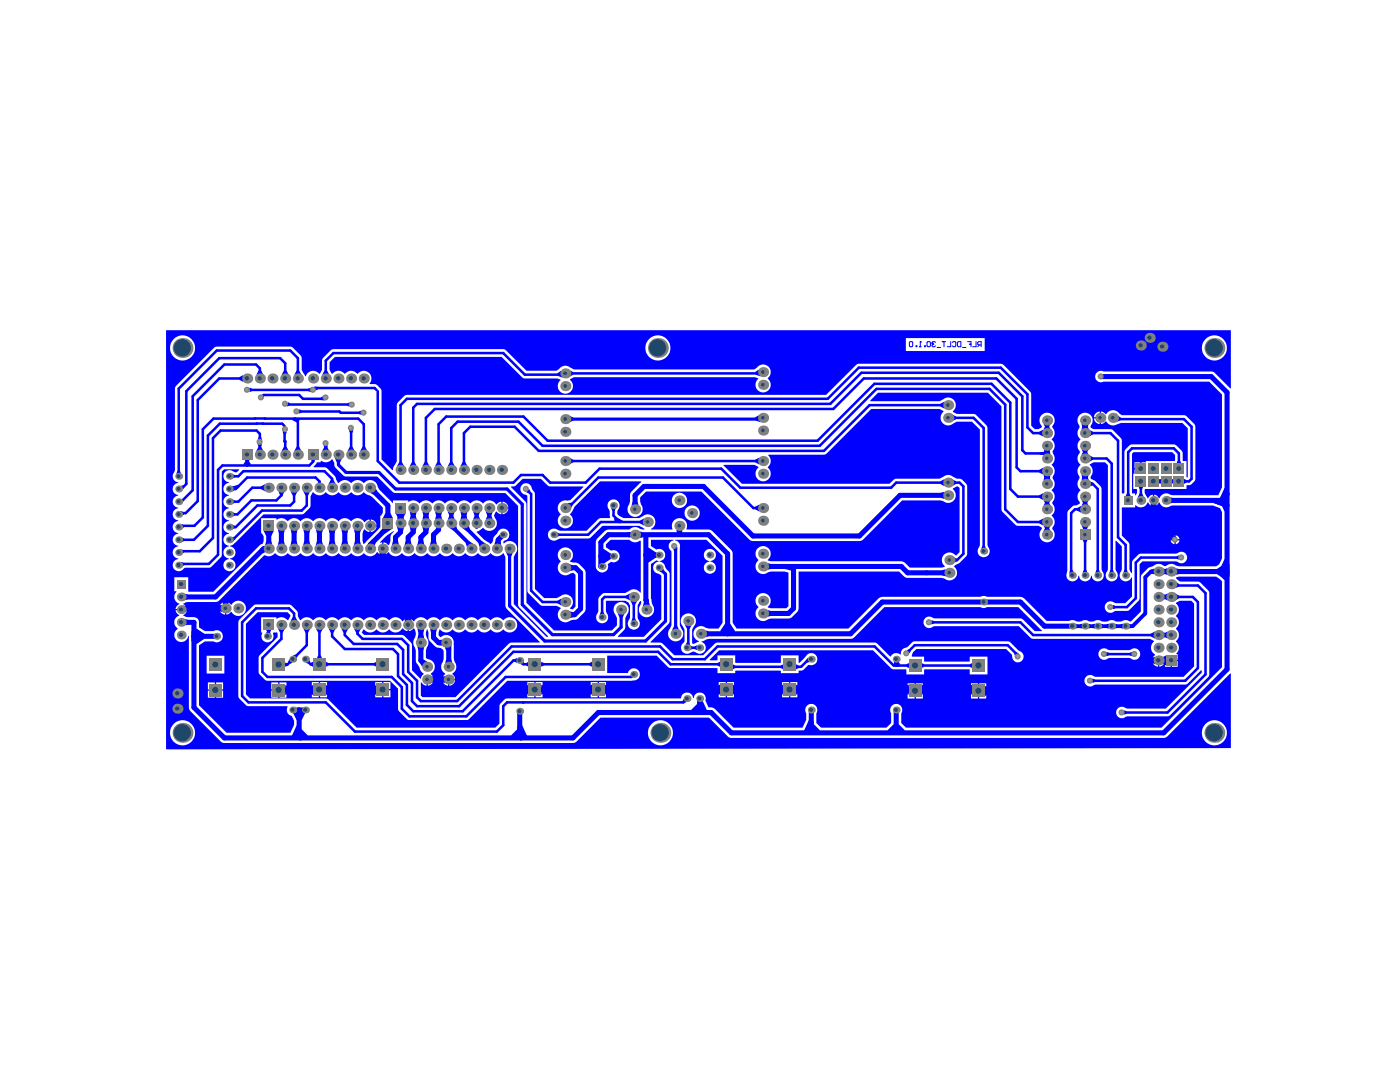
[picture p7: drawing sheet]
<svg xmlns="http://www.w3.org/2000/svg" width="279mm" height="216mm" viewBox="0 0 279 216" stroke-linecap="round" stroke-linejoin="round" font-family="sans-serif">
<g fill="#00f">
<path d="M36.8 118.5l.6 .1v1l-.6 .1z"/>
<path d="M44.5 119.9h1l.1 .7h-1.2z"/>
<path d="M46.3 102.1l.6 .3v.5l-.6 .2z"/>
<path d="M46.3 99.6l.6 .3v.5l-.6 .2z"/>
<path d="M48.8 91.7h1l-.2 .5h-.5z"/>
<path d="M49.1 91.9h.5l.5 .7-.8 .5-.7-.5z"/>
<path d="M56.9 132.2l.5 .2v.5l-.5 .2z"/>
<path d="M56.4 86l.8 .2-.2 .4-.5-.1z"/>
<path d="M57.5 80.2l.4 .3-.1 .5-.5 .1z"/>
<path d="M58.4 130.8l.6-.2 .4 .3-.3 .6z"/>
<path d="M59.7 81.7l.5 .2v.5l-.5 .1z"/>
<path d="M59.2 73.9h.5l.5 .9h-1.5z"/>
<path d="M60.7 108h1l.2 .7h-1.4z"/>
<path d="M60.5 105.6h1.4l-.2 .8h-1z"/>
<path d="M60.5 98h1.4l-.4 .9h-.5z"/>
<path d="M61.5 77.5l.5-.2v.9l-.5-.1z"/>
<path d="M63.5 130.8h.5l.3 .5h-1.1z"/>
<path d="M63.5 96.1h.5l.1 .2h-.7z"/>
<path d="M65 132l.5 .3v.5l-.5 .3z"/>
<path d="M64.6 88.9h.9l-.2 .5h-.5z"/>
<path d="M66.8 91.4h1.5l-.5 .9h-.6z"/>
<path d="M69.3 80.5l.5-.2v.9l-.5-.2z"/>
<path d="M70.8 108h1l.2 .7h-1.4z"/>
<path d="M70.6 105.6h1.4l-.2 .8h-1z"/>
<path d="M71.6 82.1l.6-.2v.9l-.6-.2z"/>
<path d="M74.6 132.3l.5-.3v1.1l-.5-.3z"/>
<path d="M81 108h1l.2 .7h-1.4z"/>
<path d="M86.8 102.1h1.4l-.2 .7h-1z"/>
<path d="M87.3 92.2h.5l.4 .8h-1.4z"/>
<path d="M88.8 129.2l1.2-.7 .1 1.2-1.1 .2z"/>
<path d="M92.9 108.3l.8-.3 .8 .5-1.3 .6z"/>
<path d="M96.9 102.1h1.5l-.4 .8h-.7z"/>
<path d="M101 110.2h1.4l-.4 .9h-.6z"/>
<path d="M105 132.3l.5-.3v1.1l-.5-.3z"/>
<path d="M105.6 97.6l.2 .5-.3 .3-.5-.2z"/>
<path d="M108 132l.5 .3v.5l-.5 .3z"/>
<path d="M111.1 106.2l.5 .2v.5l-.5 .3z"/>
<path d="M113.6 122l.7 .2v1l-.7 .2z"/>
<path d="M113.6 73.8l.8 .5v.5l-.8 .4z"/>
<path d="M117.6 132.3l.5-.3v1.1l-.5-.3z"/>
<path d="M119.9 122.1h.5l.2 .6h-.9z"/>
<path d="M123.3 122.4h1.4l-.4 .8h-.6z"/>
<path d="M127.5 106l.7 .2v1l-.7 .2z"/>
<path d="M138.6 129l.5-.3v1l-.5-.2z"/>
<path d="M137.6 128.7l.6 .3v.5l-.6 .2z"/>
<path d="M146.2 132.5l.5 .3v.5l-.5 .3z"/>
<path d="M155.8 132.8l.5-.3v1.1l-.5-.3z"/>
<path d="M158.9 132.5l.5 .3v.5l-.5 .3z"/>
<path d="M178.4 132h.9l-.2 .6h-.5z"/>
<path d="M180.9 132.5l.5-.2v1l-.5-.2z"/>
<path d="M183.9 132.3l.5 .2v.6l-.5 .2z"/>
<path d="M190 95.6l.8 .5v.5l-.8 .4z"/>
<path d="M202.4 130.4l.5-.3 .4 .3-.8 .4z"/>
<path d="M208.3 99.8h1.4l-.5 .9h-.5z"/>
<path d="M208.7 100h.5l.5 .9h-1.4z"/>
<path d="M208.4 89.8h1.1v.6h-1z"/>
<path d="M208.5 89.9h1l.2 .9h-1.4z"/>
<path d="M214.5 124.4l.5 .2v.7l-.5 .1z"/>
<path d="M215.5 124.6l.5-.2v1l-.5-.1z"/>
<path d="M217.1 124.4l.5 .2v.7l-.5 .1z"/>
<path d="M217.4 95.9l.7 .4v.5l-.7 .3z"/>
<path d="M216.9 96.2l1.1 .1v.5l-1.1 .1z"/>
<path d="M217.3 85.7l.8 .5v.5l-.8 .4z"/>
<path d="M216.9 86.1l1.1 .1v.5l-1.1 .1z"/>
<path d="M219.6 124.4l.5 .2v.7l-.5 .1z"/>
<path d="M220.8 130.1l.5 .2v.5l-.5 .1z"/>
<path d="M220.9 124.6l.5-.2v1l-.5-.1z"/>
<path d="M223.6 124.6l.5-.2v1l-.5-.1z"/>
<path d="M222.4 124.4l.5 .2v.7l-.5 .1z"/>
<path d="M225.5 130.3l.5-.2v.8l-.5-.1z"/>
<path d="M225.2 124.4l.5 .2v.7l-.5 .1z"/>
<path d="M224.9 98.5h.5l.3 .5h-1.1z"/>
<path d="M227.4 98.5h.5l.4 .7h-1.2z"/>
<path d="M231.2 95.5l.5 .3v.5l-.5 .3z"/>
<path d="M231.2 95.8l.5-.3v1.1l-.5-.3z"/>
<path d="M233.8 95.5l.5 .3v.5l-.5 .3z"/>
<path d="M233.8 95.8l.5-.3v1.1l-.5-.3z"/>
<path d="M234.5 118.4l.8 .5v.5l-.8 .4z"/>
<path d="M234.8 111l.5-.2v.9l-.5-.2z"/>
<path d="M235 92h.5l.3 .5h-1z"/>
<path d="M36.6 120.9h.6l.4 1-.6 .2z"/>
<path d="M36.8 123.5l.6 .2v1l-.6 .1z"/>
<path d="M36.2 107.2l.5 .3v.5l-.5 .2z"/>
<path d="M46.3 104.7l.6 .2v.5l-.6 .3z"/>
<path d="M46.3 107.2l.4-.1 .3 .5-.6 .5z"/>
<path d="M46.3 97.1l.6 .2v.5l-.6 .3z"/>
<path d="M46.3 94.5l.6 .3v.5l-.6 .2z"/>
<path d="M46.4 97.1l1.2-.4 .2 .4-.3 .4-.4-.4 .2 .5z"/>
<path d="M53.1 125.7h1l-.2 .5h-.5z"/>
<path d="M53.4 125.9l.5 .2 .1 .6-.9-.4z"/>
<path d="M56.9 136.7l1 .5v1l-1 .5z"/>
<path d="M59.2 144.7l1 1.3h-1l.9 .3-1.8 .3z"/>
<path d="M59.2 89.1h.5l.5 .9h-1.5z"/>
<path d="M60.5 125.4h1.4l-.4 .9h-.5z"/>
<path d="M61 132.2l.7-.7 .2 .6-.3 .4z"/>
<path d="M62.6 77.2h.8l.1 .5-.4 .2z"/>
<path d="M65 136.7l1 .5v1l-1 .5z"/>
<path d="M70.6 125.4h1.4l-.4 .9h-.5z"/>
<path d="M81 123.2h1l.2 .8h-1.4z"/>
<path d="M87.6 127.7l.6-.1v1.2l-.6-.1z"/>
<path d="M87 102.9h1l.2 .8h-1.4z"/>
<path d="M89 131.6h1.1l.2 .7h-1.5z"/>
<path d="M97.3 102.9h.7l.4 .8h-1.5z"/>
<path d="M104.4 131.9l.3 .4-.4 .4-.5-.2z"/>
<path d="M111.2 119.9l.9-.5v1.4l-.9-.4z"/>
<path d="M111.2 74.5l.7-.5 .4 1.4-1-.4z"/>
<path d="M113.6 112.6l.7 .2v1l-.7 .2z"/>
<path d="M113.6 82.9l.8 .4v.6l-.8 .4z"/>
<path d="M117.1 137.1l1-.5v2l-1-.5z"/>
<path d="M122 101.3h.9l-.2 .6h-.5z"/>
<path d="M126.2 123.3h.5l.3 .6h-1z"/>
<path d="M127.7 103.9l.8-.4v1.4l-.8-.5z"/>
<path d="M131.6 114l.7-.7 .2 .5-.4 .4z"/>
<path d="M134.4 109.6l.8-.4-.1 .4-.6 .4z"/>
<path d="M136.4 139.5l.6 .6-.5 .2-.3-.4z"/>
<path d="M146.2 136.6l1 .5v1l-1 .5z"/>
<path d="M180.4 137.1l1-.5v2l-1-.5z"/>
<path d="M183.9 136.6l1 .5v1l-1 .5z"/>
<path d="M185.9 123.7l.5 .2v.5l-.5 .2z"/>
<path d="M188 113.8l.7-.2v1.4l-.7-.2z"/>
<path d="M190.3 111.2l.7 .3v.5l-.7 .3z"/>
<path d="M190 82.7l.8 .4v.5l-.8 .5z"/>
<path d="M196.6 136.9l1 .5v1l-1 .5z"/>
<path d="M208.3 104.9h1.4l-.5 .8h-.5z"/>
<path d="M208.7 105.1h.5l.5 .9h-1.4z"/>
<path d="M208.3 94.7h1.4l-.2 .8h-1z"/>
<path d="M208.5 95.1h1l.2 .7h-1.4z"/>
<path d="M208.3 84.6h1.4l-.5 .9h-.5z"/>
<path d="M208.7 84.8h.5l.5 .9h-1.4z"/>
<path d="M215 101.4l.8-.5v1.4l-.8-.4z"/>
<path d="M217.3 90.8l.8 .4v.5l-.8 .5z"/>
<path d="M218.8 113.7h.5l.3 .6h-1z"/>
<path d="M223 82.9l.7 .5-.1 .5-1 .3z"/>
<path d="M224.3 141.7l.5 .2v.5l-.5 .2z"/>
<path d="M227.2 97.1h1l-.3 .5h-.5z"/>
<path d="M233.4 99.2l.6 .1v1.1l-.6 .1z"/>
<path d="M234.5 113.3l.7 .2v1.1l-.7 .2z"/>
<path d="M113.6 91.3l.8 .4v.5l-.8 .5z"/>
<path d="M113.2 100.4l.8-.1 .3 .5-.5 .9z"/>
<path d="M178.6 131.8h.5l.5 .7-.2 .6h-.5l-.5-.6z"/>
<path d="M178.6 131.8h.5l.5 .7-.7 .6-.5-.6z"/>
<path d="M36 112.1l.6 .2 .2 .5-.5 .3z"/>
<path d="M35.9 104.5l.7 .2 .2 .5-.5 .3z"/>
<path d="M35.9 102l.7 .1 .2 .5-.5 .3z"/>
<path d="M35.4 93.9h.5l.3 .6h-1z"/>
<path d="M49.8 77.3l.5 .2v.6l-.5 .1z"/>
<path d="M55.7 108h1l.2 .7h-1.4z"/>
<path d="M53.1 108h1l.2 .7h-1.4z"/>
<path d="M52.6 105.9h2l-.5 1h-1z"/>
<path d="M55.5 105.6h1.4l-.2 .8h-1z"/>
<path d="M55.6 98.1h1.1l-.3 .7h-.5z"/>
<path d="M51.4 88.6h.9l-.2 .6h-.5z"/>
<path d="M56.7 73.9h.5l.4 .9h-1.4z"/>
<path d="M60.1 146.6l1.1 .1-1.2 1.1v-1.1l-.4 .9z"/>
<path d="M62 132.3l.5-.3v1.1l-.5-.3z"/>
<path d="M65.8 108h1l.2 .7h-1.4z"/>
<path d="M63.2 108h1.1l.2 .7h-1.5z"/>
<path d="M63 105.6h1.5l-.2 .8h-1.1z"/>
<path d="M65.6 105.6h1.4l-.2 .8h-1z"/>
<path d="M66 95.7h.5l.5 .9h-1.4z"/>
<path d="M62.1 91.7h.8l-.2 .4h-.5z"/>
<path d="M64.8 73.9h.5l.4 .9h-1.4z"/>
<path d="M74.2 107.7l.8 .6-.3 .6-1.3-.3z"/>
<path d="M68.3 108h1l.2 .7h-1.4z"/>
<path d="M68.1 105.6h1.4l-.2 .8h-1z"/>
<path d="M69.6 85.9h.9l-.2 .5h-.5z"/>
<path d="M75.7 110.2h1.4l-.2 .8h-1z"/>
<path d="M78.4 108h1l.2 .7h-1.4z"/>
<path d="M78.9 102.4h2.1l-.6 1h-1z"/>
<path d="M81.8 102.1h1.4l-.2 .7h-1z"/>
<path d="M76.9 102.4h1l.5 1h-2z"/>
<path d="M79.7 92.2h.5l.5 .8h-1.5z"/>
<path d="M82.2 92.2h.5l.5 .8h-1.4z"/>
<path d="M86 108h1l.2 .7h-1.4z"/>
<path d="M84.3 102.1h1.4l-.2 .7h-1z"/>
<path d="M89.4 102.1h1.4l-.4 .8h-.7z"/>
<path d="M84.7 92.2h.6l.4 .8h-1.4z"/>
<path d="M89.8 92.2h.5l.5 .8h-1.4z"/>
<path d="M95.5 108.3l.7-.3 .8 .5-1.3 .6z"/>
<path d="M91.9 102.1h1.4l-.2 .7h-1z"/>
<path d="M94.4 102.1h1.4l-.3 .8h-.8z"/>
<path d="M92.3 92.2h.5l.5 .8h-1.4z"/>
<path d="M104.1 146.6l1.1 .1-1.2 1.1v-1.1l-.4 .9z"/>
<path d="M128.5 120.2h1l.2 .7h-1.4z"/>
<path d="M125.8 119.8h1.4l-.5 .9h-.5z"/>
<path d="M124.9 118.9l.9-.5v1.4l-.9-.4z"/>
<path d="M126.2 100.1h1l.3 .8h-1.5z"/>
<path d="M137.1 128.1l.5 .2 .1 .6-.9-.3z"/>
<path d="M136.7 124.6h1.4l-.5 .9h-.5z"/>
<path d="M134.5 124.9h.6l.4 .8h-1.4z"/>
<path d="M135 105.7h1.2l-.1 .7h-1z"/>
<path d="M143.2 132.3l.5-.3v1.1l-.5-.3z"/>
<path d="M153 112.3l.8 .2v1l-.8 .2z"/>
<path d="M150.7 74.3l.7-.6 .4 1.4-1-.3z"/>
<path d="M187.7 98.3l.8-.2v1.4l-.8-.2z"/>
<path d="M187.6 96.1l.9-.5v1.4l-.9-.4z"/>
<path d="M193.5 132.5l.5-.2v1l-.5-.2z"/>
<path d="M196.1 108.9h.5l.2 .6h-1z"/>
<path d="M207.5 93.8l1.1-.1v.7l-1.1-.1z"/>
<path d="M207.7 90.7l.7-.5 .9 .3z"/>
<path d="M207.5 90.2l1.1-.1v.7l-1.1-.1z"/>
<path d="M207.4 86.2l.8-.5v1.4l-.8-.4z"/>
<path d="M218.1 124.6l.5-.2v1l-.5-.1z"/>
<path d="M216 107.7h1.1l-.3 .5h-.5z"/>
<path d="M215.8 99.8h1.5l-.5 .9h-.5z"/>
<path d="M216.3 100h.5l.5 .9h-1.5z"/>
<path d="M215.8 89.7h1.5l-.5 .8h-.5z"/>
<path d="M216.3 89.9h.5l.5 .9h-1.5z"/>
<path d="M222.1 120.7l.5 .2v.5l-.5 .2z"/>
<path d="M232 126l.8 .5v.5l-.8 .4z"/>
<path d="M229.6 126.5l.9-.5v1.4l-.9-.4z"/>
<path d="M232.2 126.5l.8-.5v1.4l-.8-.4z"/>
<path d="M232 118.4l.8 .5v.5l-.8 .4z"/>
<path d="M232.2 118.9l.8-.5v1.4l-.8-.4z"/>
<path d="M234.6 116.1l.8 .5-.2 .5-.9 .3z"/>
<path d="M229.6 100.5h1.2l-.1 .6h-1z"/>
<path d="M236.3 95.5l.5 .3v.5l-.5 .3z"/>
<path d="M39.2 125.4l1.5 1.1v1l-1.5 1-1-1.5z"/>
<path d="M38.2 126l1-.6 1.5 1.1v1l-1.5 1-1-.5z"/>
<path d="M36 109.6l.6 .1 .2 .5-.5 .3z"/>
<path d="M36 97l.5-.1 .3 .4-.5 .6z"/>
<path d="M43.5 120.9l.8-.2v1.4l-.8-.2z"/>
<path d="M46.1 96.9l.6 .2 .2 .5-.5 .2z"/>
<path d="M47.7 75.3l.9-.5v1.4l-.9-.4z"/>
<path d="M55.5 125.4h1.4l-.5 .9h-.5z"/>
<path d="M57.7 131.5l.7 .7-.5 .3-.4-.4z"/>
<path d="M51.8 109.6l1-.7 .1 1.3-.5 .2z"/>
<path d="M52 97.1l.9-.5v1.4l-.9-.4z"/>
<path d="M56.7 89.1h.5l.4 .9h-1.4z"/>
<path d="M51.6 87.2h.5l.2 .5h-.9z"/>
<path d="M61.5 137.2l1-.5v2l-1-.5z"/>
<path d="M65.6 125.4h1.4l-.5 .9h-.5z"/>
<path d="M63 125.4h1.5l-.5 .9h-.5z"/>
<path d="M64.8 89.1h.5l.4 .9h-1.4z"/>
<path d="M64 79.3l.4-.2 .4 .8-.7-.1z"/>
<path d="M74.1 137.2l1-.5v2l-1-.5z"/>
<path d="M67.7 138.2l1.2-1 2.2 1 .1 1.1h-1.5z"/>
<path d="M68.1 125.4h1.4l-.4 .9h-.5z"/>
<path d="M74.9 97.3l.4 .7-.7 .7-.7-.4z"/>
<path d="M69.8 89.1h.5l.5 .9h-1.4z"/>
<path d="M72.4 89.1h.5l.4 .9h-1.4z"/>
<path d="M76.4 105.4h2l-1.6 1.1-1.1-.4z"/>
<path d="M82 102.9h1l.2 .8h-1.4z"/>
<path d="M81.8 105.1h1.4l-.2 .8h-1z"/>
<path d="M79.4 102.9h1l.3 .8h-1.5z"/>
<path d="M79.2 105.1h1.5l-.3 .8h-1z"/>
<path d="M86 134.9l.7 .2v1l-.7 .2z"/>
<path d="M88.1 135.1l.7-.2v1.4l-.7-.2z"/>
<path d="M85.8 125.4h1.4l-.2 .8h-1z"/>
<path d="M84.5 102.9h1l.2 .8h-1.4z"/>
<path d="M84.3 105.1h1.4l-.2 .8h-1z"/>
<path d="M89.7 102.9h.7l.4 .8h-1.4z"/>
<path d="M89.7 105.4l1.3-.6 .2 .7-.7 .4z"/>
<path d="M92.1 102.9h1l.2 .8h-1.4z"/>
<path d="M92.2 105.4l1.3-.6 .3 .7-.6 .5z"/>
<path d="M94.7 102.9h.8l.3 .8h-1.4z"/>
<path d="M103.2 145l1-.3 .9 1.9-1.7-.3 .8-.3h-1z"/>
<path d="M104.5 137.1l1-.5v2l-1-.5z"/>
<path d="M102.7 131.5l.5-.2v1l-.5-.3z"/>
<path d="M108 136.6l1 .5v1l-1 .5z"/>
<path d="M120.7 136.6l1 .5v1l-1 .5z"/>
<path d="M120.4 109.5l1.5 1v1l-1.5 1-1-1.5z"/>
<path d="M129.4 109.2l1.5 1v1.1l-1.5 1-1-1.6z"/>
<path d="M137.9 141.7l1.4-.4 .2 1.2-.4-.8v1z"/>
<path d="M142.7 137.1l1-.5v2l-1-.5z"/>
<path d="M140.6 125.8l.8 .2v1l-.8 .2z"/>
<path d="M155.3 137.1l1-.5v2l-1-.5z"/>
<path d="M153 121.7l.8 .2v1l-.8 .2z"/>
<path d="M150.7 101.1l.9-.4v1.4l-.9-.5z"/>
<path d="M150.7 83.3l.7-.4 .4 1.3-.9-.3z"/>
<path d="M161.4 143.7l1 .3v1h-1l.9 .3-1.8 .3z"/>
<path d="M158.9 136.6l1 .5v1l-1 .5z"/>
<path d="M161.3 131.2l.3 .9-.6 .1-.2-.4z"/>
<path d="M156.6 113.5l1.3-1v1l.3-.8-.2 1.2z"/>
<path d="M180.9 129.8l.5-.3 .4 .4-.3 .5z"/>
<path d="M187.6 80.6l.9-.5v1.5l-.9-.5z"/>
<path d="M193 137.1l1-.5v2l-1-.5z"/>
<path d="M207.4 103.9l.8-.4v1.4l-.8-.5z"/>
<path d="M207.4 93.8l.8-.5v1.4l-.8-.4z"/>
<path d="M207.4 98.8l.8-.4v1.4l-.8-.5z"/>
<path d="M218 135.4l.5 .2v.5l-.5 .2z"/>
<path d="M213.5 113.9l.5-.2 .3 .4-.9 .4z"/>
<path d="M216.3 113.7h.5l.2 .6h-.9z"/>
<path d="M215.8 104.9h1.5l-.5 .8h-.5z"/>
<path d="M216.3 105.2h.5l.3 .5h-1.1z"/>
<path d="M215.8 94.7h1.5l-.2 .8h-1.1z"/>
<path d="M216 95.1h1.1l.2 .7h-1.5z"/>
<path d="M215.8 84.6h1.5l-.2 .8h-1.1z"/>
<path d="M216 84.9h1.1l.2 .8h-1.5z"/>
<path d="M224.4 113.7h.5l.2 .6h-.9z"/>
<path d="M221.6 113.7h.5l.2 .6h-.9z"/>
<path d="M232 131.1l.7 .2v1l-.7 .2z"/>
<path d="M229.7 131.3l.8-.2v1.4l-.8-.2z"/>
<path d="M231.7 131.3l1-.5v2l-1-.5z"/>
<path d="M229.7 113.7l.7-.3v1.2l-.7-.2z"/>
<path d="M232 113.3l.8 .4v.7l-.8 .4z"/>
<path d="M232.2 113.7l.8-.4v1.5l-.8-.4z"/>
<path d="M242.9 113.5l1.5-1 1 .5v2.1l-1 .5-1.5-1z"/>
<path d="M244.4 111.5l1 1.3-1 2.2-.2-.9-.7-.7z"/>
<path d="M83.8 132.3l.8-.7 .7 .4-1.1 1z"/>
<path d="M144.7 124.4h1l1 1.6-1.5 1-1.5-1z"/>
<path d="M150.7 91.7l.9-.4v1.4l-.9-.5z"/>
<path d="M244.4 97.3l1 1.3-1 2.2-.2-.8-.7-.8z"/>
<path d="M242.2 100.4l1.7-1.1-.5 .6 1-.3 .8 .9-.7 .7z"/>
<path d="M244.4 98.6l1 2.3-1 1.2-.9-1.9 .7-.7z"/>
<path d="M58.2 108h1l.2 .7h-1.4z"/>
<path d="M58 105.6h1.4l-.2 .8h-1z"/>
<path d="M58 98h1.4l-.5 .9h-.5z"/>
<path d="M51.6 73.9h.5l.5 .9h-1.4z"/>
<path d="M83.3 128.9h1.4l-.2 .8h-1z"/>
<path d="M83.5 126.7h1l.2 .8h-1.4z"/>
<path d="M98.9 107.9l1 .3 .1 .8-1.3-.4z"/>
<path d="M83.5 108h1l.2 .7h-1.4z"/>
<path d="M58.4 142.2l1.3-1 1.3 1-.8 1.5h-1z"/>
<path d="M58.4 123.1h.5l.5 .9h-1.4z"/>
<path d="M51.6 89.1h.5l.5 .9h-1.4z"/>
<path d="M58.2 83.8l.6-.5 1.2 .5-.7 .5z"/>
<path d="M83.3 125.4h1.4l-.2 .8h-1z"/>
<path d="M74.4 115.4l1.5-1 1 1.5h-1l.5 .6z"/>
<path d="M122.6 103.3h.7l1 .6-.6 .5-1.1-.5z"/>
<path d="M139.1 139.9l1.1-.2 .8 1.9-1.7-.3 .9-.4h-1.1z"/>
<path d="M225.9 90.5l.3-.3h7.7l.6 .6v1.1l-.1 .1h-5.7v.2h-.9v1.3l-.1 .1h-1.3v.9h-.2v3.1h.6l.1 .1v.6l-.2 .5h-.2v-.3h-.5l-.1-.2zM226.4 92.2v1.2h1.2v-1.2z"/>
<path d="M63.2 92.2h.8l.1-.3a1.62 1.62 0 0 0 2.2-.3l.4 .8 .1 .8 1.9 1.8 6.6 .1 3 3.1 .4 .2h22.1l2.6 2.5v19.9l.2 .4 5.8 5.8-.1 .1h-.2l-6.6-6.6v-9.3l.4-.7a1.58 1.58 0 0 0-.2-2.2 1.58 1.58 0 0 0-2.2 .1l-.1-.3 .3-.2a1.21 1.21 0 0 0 .6-2.1 1.21 1.21 0 0 0-2.1 .6 2.48 2.48 0 0 0-1 1.9l-.3 .2-1.3-.9-1.5-1.4 1.2-.9a1.56 1.56 0 0 0 2.2 .3 1.56 1.56 0 0 0 .3-2.2 1.18 1.18 0 0 1 .2-1.3l1.1 .5v-2.5l-1.1 .5a1.61 1.61 0 0 0-2.7-.2 1.62 1.62 0 0 0-2.5 0 1.62 1.62 0 0 0-2.5 0 1.62 1.62 0 0 0-2.6 0 1.62 1.62 0 0 0-2.5 0 1.62 1.62 0 0 0-2.5 0 1.54 1.54 0 0 0-2.1-.3l-.1-.2h-3.1v.4l-.1 .1-2.6-2.7-.3-.6a1.6 1.6 0 0 0-1.2-1.3 1.6 1.6 0 0 0-1.6 .6 1.62 1.62 0 0 0-2.6 0 1.62 1.62 0 0 0-2.5 0l-.7-1.4-1.7-1.7-2.5-.1zM100.3 100.1v1.1h1.1a1.22 1.22 0 0 0-1.1-1.1zM100.3 101.5v1.1h.2a1.24 1.24 0 0 0 .9-1.1z"/>
<path d="M33.1 65.9h212.5v11.5l-.1 .1-3-3.1-.5-.2-21.8-.1a1.14 1.14 0 0 0-1.6 1 1.14 1.14 0 0 0 1.6 1.1h21.1l2.6 2.5v18.5l-.8 1.6-9.5-.1a1.38 1.38 0 0 0-2.2 .7l-.6-.6-.5-.1v2.3l.5-.2 .6-.5a1.38 1.38 0 0 0 2.2 .6h8.5l1.4 .5 .4 .8v9.2l-.6 1.2-.6 .4h-7.4l-.7-.2a1.82 1.82 0 0 0-2.1 .2 1.7 1.7 0 0 0-2.4 0l-.8 .3-1.5 1.4-.1 7.3-2 2a1.96 1.96 0 0 0-2.1 0h-.7l-1-.3-1.1 .3h-.7a2.01 2.01 0 0 0-2.1 0l-1.4-.3-1.1 .3-.9-.1a1.3 1.3 0 0 0-1.2 0h-4.5l-4.5-4.5-.8-.3h-6.6l-.7-.2-.6 .2h-19.6l-.8 .3-6 6h-22.3l-.8-1.1v-13.8l-.1-.5-4.2-4.2-.5-.1h-4.4v-.2a1.53 1.53 0 0 0-1.4-2.1 1.53 1.53 0 0 0-1.4 2.2l-4.3 .1 .2-.3a1.52 1.52 0 0 0 .4-2.2 1.52 1.52 0 0 0-2.2-.2l-.7 .4h-3.2l-.8-.5-.4-.3 .2-1a1.2 1.2 0 0 0-.1-1.6 1.2 1.2 0 0 0-1.7 0 1.2 1.2 0 0 0-.1 1.6l.2 .4v1.4l-2.2 .1-2.4 2.4h-5.4l-.4-.2a1.22 1.22 0 0 0-1.6 .2 1.22 1.22 0 0 0 0 1.6 1.22 1.22 0 0 0 1.6 .1l.4-.1 5.9-.1 2.6-2.5h7.4l1 .6v.2h-.3l-.6-.2a1.78 1.78 0 0 0-2.2 .2h-4.3l-.5 .3-1.5 1.5-.3 .7v4.8a1.23 1.23 0 0 0 1.5 1.2 1.23 1.23 0 0 0 .9-1.6l.7-.5 .1 .1a1.21 1.21 0 0 0 1.6-1.3 1.21 1.21 0 0 0-1.7-1l-1.1-.7v-.6l1-.9h3.6a1.78 1.78 0 0 0 2.3 .2h.1v10.3a1.7 1.7 0 0 0-2.4-.3l-.7 .4h-4.1l-.6 .3a1.38 1.38 0 0 0-.7 1v2.4l-.2 .4a1.21 1.21 0 0 0 .1 1.7 1.21 1.21 0 0 0 1.7 0 1.21 1.21 0 0 0 .1-1.7l-.2-.4v-2.1h3.9l.6 .3 .3 .6v2.4l-.1 .5a1.21 1.21 0 0 0 .1 1.6 1.21 1.21 0 0 0 1.6 0 1.21 1.21 0 0 0 .1-1.6l-.2-.5v-2.4l.6-.9 .2 .3-.2 .6a1.53 1.53 0 0 0 .2 2 1.53 1.53 0 0 0 2.1-.1 1.53 1.53 0 0 0 .1-2l-.3-1.3v-6.9l1.1-.7 .4 .1v.2h-.2a1.22 1.22 0 0 0-.9 1.2 1.22 1.22 0 0 0 1.1 1.2l.6 .4v8.7l-3.5 3.5h-5.1l-.1-.1 1.5-1.7v-2l.4-.8a1.53 1.53 0 0 0-.3-2.1 1.53 1.53 0 0 0-2 .2 1.53 1.53 0 0 0-.1 2l.3 .7v1.5l-1 1h-11.5l-5.5-5.5-.1-19.9-3-3.2v-.1l.8-.1 1.5-1.5h3.6l1.7 1.5 6.8 .1v.1l-2.6 2.6-.7 .1a1.58 1.58 0 0 0-1.7 .9 1.58 1.58 0 0 0 .5 1.9 1.53 1.53 0 0 0-.2 2.2 1.53 1.53 0 0 0 2.3 0 1.53 1.53 0 0 0-.2-2.2l.9-1.6 5-5h8.2l.1 .1-2 1.9-.3 .7a3.8 3.8 0 0 1-.4 2.5 1.53 1.53 0 0 0 1.8 1.8 1.53 1.53 0 0 0 .8-2.4l-.1-.6v-.9l1.1-1.1h11.1l9.5 9.6 .5 .2 21.5 .1 .8-.3 7.7-7.8h7.7l.7 .2a1.58 1.58 0 0 0 2.1-.5 1.58 1.58 0 0 0-.3-2.1l.8-.4h.2l.3 .3v12.8l-.7 .7a1.61 1.61 0 0 0-2.4-.2 1.61 1.61 0 0 0 .1 2.4l-.6 .2h-6.3l-1-1-.7-.3h-26.1l-.5-.2-.1-.1a1.53 1.53 0 0 0 .2-2.3 1.53 1.53 0 0 0-2.2 0 1.53 1.53 0 0 0 .2 2.3 1.57 1.57 0 0 0-.4 2.2 1.57 1.57 0 0 0 2.3 .3l.5-.2h2.8l.8 .2v6.8l-.5 .4h-3.1l-.6-.2a1.57 1.57 0 0 0 .2-2.4 1.57 1.57 0 0 0-2.4 .2 1.73 1.73 0 0 0 .4 2.2 1.52 1.52 0 0 0-.3 2.1 1.52 1.52 0 0 0 2.2 .3l.5-.2h3.8l.5-.3 1.2-1.2 .1-.5v-7.4h20l1 1 .5 .3h7l.6 .2a1.57 1.57 0 0 0 2.2-.3 1.57 1.57 0 0 0-.3-2.2l1.1-.7 1.5-1.6v-13.6l-.2-.6-.9-.9-.9-.1-.8-.4a1.47 1.47 0 0 0-2 0l-.7 .4h-8.8l-1.2 1h-29.4l-3.7-3.6v-.1h6.2l.8 .4a1.57 1.57 0 0 0-.2 2.4 1.57 1.57 0 0 0 2.4-.2 1.73 1.73 0 0 0-.4-2.2 1.52 1.52 0 0 0 .1-2.3v-.2h11.5l9.1-9.1h13.6l.8 .4a1.57 1.57 0 0 0-.3 2.3 1.57 1.57 0 0 0 2.2 .2l.8-.4h3l1.6 1.6v23.1l-.3 .6a1.22 1.22 0 0 0 1.1 1.8 1.22 1.22 0 0 0 .8-2l-.1-.4-.1-23.6-2.3-2.5-3.7-.1-.8-.4a1.57 1.57 0 0 0 .3-2.3 1.57 1.57 0 0 0-2.3-.2l-.7 .4h-13.8v-.2l1.5-1.5h21.9l2.8 2.7v20.7l2.9 3 4.4 .1 .7 .4 .1 .1a1.56 1.56 0 0 0-.4 2.2 1.56 1.56 0 0 0 2.2 .3 1.56 1.56 0 0 0 .4-2.1l-.2-.4a1.84 1.84 0 0 0-.1-2.6 1.66 1.66 0 0 0 .1-2.4 1.84 1.84 0 0 0-.1-2.7 1.75 1.75 0 0 0 .2-2.4 1.88 1.88 0 0 0 0-2.4l-.2-.2a1.53 1.53 0 0 0 .3-2.2l-.1-.5a1.72 1.72 0 0 0-.2-2.4 1.66 1.66 0 0 0 .1-2.4 1.62 1.62 0 0 0 .4-1.8 1.62 1.62 0 0 0-1.4-1.1 1.61 1.61 0 0 0-1.5 1.1 1.61 1.61 0 0 0 .5 1.8l-.8 .4h-.7l-.7-.7-.1-6.6-5.4-5.5-.4-.2h-28.5l-.5 .2-6 6h-83.9l-1.6 1.5-.2 .3v11.4l-.9 1.8-2.2-2.1v-13.8l-1-1.2-1.3-.1-.1-.1a1.56 1.56 0 0 0-.2-2.2 1.56 1.56 0 0 0-2.2 .3 1.62 1.62 0 0 0-2.5 0 1.62 1.62 0 0 0-2.6 0l-.4-.8v-1.5l1.1-1.1h33.2l4.4 4.3h6.7l.7 .4a1.52 1.52 0 0 0-.1 2.2 1.52 1.52 0 0 0 2.2-.1 1.52 1.52 0 0 0-.2-2.2v-.2l.7-.3h36.2l.6 .3a1.52 1.52 0 0 0-.1 2.3 1.52 1.52 0 0 0 2.3-.1 1.52 1.52 0 0 0-.3-2.2 1.56 1.56 0 0 0 .2-2.4 1.56 1.56 0 0 0-2.3 .2l-.6 .3h-36l-.8-.5a1.51 1.51 0 0 0-2.1 .4l-.5 .4h-6l-4.1-4.1-.6-.2h-33.9l-.5 .2-1.6 1.7-.1 2.2-.4 .7-.2 .1a1.52 1.52 0 0 0-2.7 .5h-.1l-.7-1.3-.1-2.7-2-1.9-15.2 .1-7.8 7.7-.2 .3v16.5l-.3 .6a1.19 1.19 0 0 0 1 1.8v.2h-.2a1.21 1.21 0 0 0-.9 1.3 1.21 1.21 0 0 0 1.1 1.1v.1h-.2a1.21 1.21 0 0 0-.9 1.3 1.21 1.21 0 0 0 1.1 1.1v.1h-.2a1.21 1.21 0 0 0-.9 1.3 1.21 1.21 0 0 0 1.1 1.1v.2h-.2a1.21 1.21 0 0 0-.9 1.3 1.21 1.21 0 0 0 1.1 1.1v.1h-.2a1.21 1.21 0 0 0-.9 1.3 1.21 1.21 0 0 0 1.1 1.1v.1l-.2 .1a1.21 1.21 0 0 0-.9 1.2 1.21 1.21 0 0 0 1.1 1.1v.2h-.2a1.22 1.22 0 0 0-.7 1.9 1.22 1.22 0 0 0 2-.1l.2-.1h5l2.3-2.2 .1-17 .4-.5h3v.2l-.5 .5-.8-.3a1.21 1.21 0 0 0-1.8 .7 1.21 1.21 0 0 0 1.1 1.5v.2h-.2a1.21 1.21 0 0 0-.9 1.3 1.21 1.21 0 0 0 1.1 1.1v.1h-.2a1.21 1.21 0 0 0-.9 1.3 1.21 1.21 0 0 0 1.1 1.1v.1h-.2a1.21 1.21 0 0 0-.9 1.3 1.21 1.21 0 0 0 1.1 1.1v.2h-.2a1.21 1.21 0 0 0-.9 1.3 1.21 1.21 0 0 0 1.1 1.1v.1h-.2a1.21 1.21 0 0 0-.9 1.3 1.21 1.21 0 0 0 1.1 1.1v.1l-.2 .1a1.21 1.21 0 0 0-.9 1.2 1.21 1.21 0 0 0 1.1 1.1v.2h-.2a1.22 1.22 0 0 0-.7 1.9 1.22 1.22 0 0 0 2-.1 1.22 1.22 0 0 0-.9-1.8v-.2h.2a1.21 1.21 0 0 0 .9-1.3 1.21 1.21 0 0 0-1.1-1.1v-.1l.5-.2 .6-.5 5.6-5.6 8-.1 1.3-1.3 .1-2.2 .4-.7 .1-.1a1.62 1.62 0 0 0 2.6 0 1.62 1.62 0 0 0 2.5 0 1.62 1.62 0 0 0 2.5 0 1.62 1.62 0 0 0 2.6 0l.3 .4 1.2 .5 2.2 2.2v1l-.3 .6h-.2v2.3l-3.3 3.3a3.5 3.5 0 0 1-.1-2.6l.3-.3 .4 .4 .5 .2v-2.5l-1 .5a1.61 1.61 0 0 0-2.7-.2 1.62 1.62 0 0 0-2.5 0 1.62 1.62 0 0 0-2.5 0 1.62 1.62 0 0 0-2.6 0 1.62 1.62 0 0 0-2.5 0 1.62 1.62 0 0 0-2.5 0 1.54 1.54 0 0 0-2.1-.3l-.2-.3h-3v3h.2l.3 .6-.1 1.5-.6 .2-9.3 9.4h-5v-2.9h-2.8v2.8h.4a1.52 1.52 0 0 0 .6 2.4v.2l-.6 .5-.2 .4h2.3l-.3-.7-.4-.2v-.2l.4-.2 6-.1 .5-.1 9.3-9.2a1.64 1.64 0 0 0 2.1-.4 1.62 1.62 0 0 0 2.6 0 1.62 1.62 0 0 0 2.5 0 1.62 1.62 0 0 0 2.5 0 1.62 1.62 0 0 0 2.6 0 1.62 1.62 0 0 0 2.5 0 1.62 1.62 0 0 0 2.5 0 1.62 1.62 0 0 0 2.6 0 1.51 1.51 0 0 0 2.5-.2l1.1 .5v-2.5l-.4 .1-.1-.1 1.3-1.3 1.5-.9v.1l-.4 .4a1.59 1.59 0 0 0-.3 1.4l-.3 .8-1.1-.5v2.5l.5-.1 .4-.4 .3 .1a1.61 1.61 0 0 0 2.5 .1 1.62 1.62 0 0 0 2.6 0 1.62 1.62 0 0 0 2.5 0 1.62 1.62 0 0 0 2.5 0 1.62 1.62 0 0 0 2.6 0 1.62 1.62 0 0 0 2.5 0 1.62 1.62 0 0 0 2.5 0 1.62 1.62 0 0 0 2.6 0 1.62 1.62 0 0 0 2.5 0l.4 .8v9.9l.2 .4 6.6 6.6v.1l-6 .1-10.8 10.8h-6.6l-.3-.3v-2.6l.6 .5 .5 .1v-1.2l.2-.1h1.2l-.1-.6-.4-.4 .1-.2a1.52 1.52 0 0 0 .6-1.6 1.52 1.52 0 0 0-1.3-1.2l-.4-.2v-1.5l.5-1.6-.2-.8a1.44 1.44 0 0 1 0-1.8l.2 .6a1.84 1.84 0 0 0 .3 1.7l1 1 .5 .3a1.09 1.09 0 0 1 1.2 .8 2.88 2.88 0 0 1-.4 2.5 1.48 1.48 0 0 0 .7 1.9l-.5 1.1h2.5l-.1-.6-.4-.4 .1-.2a1.53 1.53 0 0 0 .3-2.2l-.1-.6v-2.8a1.65 1.65 0 0 0-.8-1.8 1.65 1.65 0 0 0-1.9 .2l-.4-.3 .2-1.2a1.73 1.73 0 0 0 2.7 0 1.62 1.62 0 0 0 2.5 0 1.62 1.62 0 0 0 2.5 0 1.62 1.62 0 0 0 2.6 0 1.62 1.62 0 0 0 2.5 0 1.52 1.52 0 0 0 2.2 .2 1.52 1.52 0 0 0 0-2.2 1.52 1.52 0 0 0-2.2 .2 1.73 1.73 0 0 0-2.6 0 1.62 1.62 0 0 0-2.6 0 1.62 1.62 0 0 0-2.5 0 1.62 1.62 0 0 0-2.5 0 1.62 1.62 0 0 0-2.6 0 1.62 1.62 0 0 0-2.5 0 1.51 1.51 0 0 0-2.6 .2l-1-.6v2.5l1-.5a2.2 2.2 0 0 1-.1 2.5l.1 .9 .4 1v2.2l1 1.9 .5 .5v.1l-.6 .9-1.7-1.7v-5.2l-1.5-1.6-.5-.2h-7.5l-.5-.5 .4-.6a1.73 1.73 0 0 0 2.6 0 1.62 1.62 0 0 0 2.5 0 1.51 1.51 0 0 0 2.6-.2l1 .5v-2.5l-1 .6a1.61 1.61 0 0 0-2.7-.2 1.62 1.62 0 0 0-2.5 0 1.62 1.62 0 0 0-2.5 0 1.62 1.62 0 0 0-2.6 0 1.62 1.62 0 0 0-2.5 0 1.62 1.62 0 0 0-2.5 0 1.62 1.62 0 0 0-2.6 0 1.62 1.62 0 0 0-2.5 0 1.71 1.71 0 0 1-.5-1.6l-.2-.3-1.3-1.3h-7l-3.1 3-.2 .6 .1 15.1 1.7 1.6h8v.1a1.22 1.22 0 0 0 .8 1.8l.5 1v.8l-.7 1.6h-12.8l-5.5-5.5v-11.9l1.2-.8h1.7a1.22 1.22 0 0 0 1.9-1 1.22 1.22 0 0 0-1.9-1.1h-1.7l-1.2-.7a1.87 1.87 0 0 0-.3-1.8 2.26 2.26 0 0 0-1.9-.3l-.9-.3 .6-.6 .1-.4h-2.3l.2 .4 .6 .6a1.49 1.49 0 0 0-1 1.3 1.49 1.49 0 0 0 .6 1.4 1.41 1.41 0 0 0 0 2.4 1.41 1.41 0 0 0 2.2-1h.1v14.5l.3 .5 6 6.1 .5 .2 69.8 .1 .8-.3 4.7-4.8h21.7l3.7 3.7 .8 .3h86.2l.8-.3 12.5-12.5h.1v14.9l-212.4 .2-.1-.1zM180.8 67.5v2.5h15.7v-2.5zM239.8 69.4a2.55 2.55 0 0 0 5.1 0 2.55 2.55 0 0 0-5.1 0zM128.8 69.4a2.52 2.52 0 0 0 5 0 2.52 2.52 0 0 0-5 0zM33.9 69.4a2.52 2.52 0 0 0 5 0 2.52 2.52 0 0 0-5 0zM215.5 82.8a1.55 1.55 0 0 0-.1 2l.1 .4-.1 .3a1.72 1.72 0 0 0 .2 2.2 1.69 1.69 0 0 0-.1 2.5 1.81 1.81 0 0 0 .1 2.6 1.53 1.53 0 0 0-.2 2.2l.1 .3-.1 .3a1.72 1.72 0 0 0 .2 2.3 1.69 1.69 0 0 0-.1 2.5 1.74 1.74 0 0 1-1.4 .5l-.9 .9-.2 .6v11.4a1.42 1.42 0 0 0 1 2.2l.6-.2a1.03 1.03 0 0 0 .6-.9h.2v.2a1.19 1.19 0 0 0 1.3 .9 1.19 1.19 0 0 0 1-1.1h.2v.2a1.2 1.2 0 0 0 1.7 .8 1.2 1.2 0 0 0 .4-1.9l-.2-.4v-16.2l-1.2-1.4-.9-.5-.1-.2a1.88 1.88 0 0 0 0-2.4l-.1-.2 .8-.5h2.2l.6 .6v20.8l-.2 .4a1.21 1.21 0 0 0 .1 1.7 1.21 1.21 0 0 0 1.7 0 1.21 1.21 0 0 0 .1-1.7l-.2-.4v-5.7h.1l1.2 1.1v4.6l-.2 .4a1.21 1.21 0 0 0 .4 1.9 1.21 1.21 0 0 0 1.7-.7h.1v3.8l-1.3 1.4h-1.9l-.5-.3a1.14 1.14 0 0 0-1.7 1.1 1.14 1.14 0 0 0 1.8 .8l.4-.1 2.5-.1 2.1-2.1 .1-7.1 .6-.6h6.7l.5 .2a1.14 1.14 0 0 0 1.7-1 1.14 1.14 0 0 0-1.8-.9l-.4 .2-7.4 .1-1.4 1.5v2.2l-.1 .1-.4-.8v-5.1l-1.5-1.6v-5.7h2.6v-.4a1.62 1.62 0 0 0 2.4-.3l.3-.2 .4 .5 .5 .2v-2.3l-.5 .1-.4 .6-.3-.3a1.41 1.41 0 0 1-.4-1.5h8.3v-.7l.5-.1a1.46 1.46 0 0 0 1.2-.9v-11l-1.7-1.8-.5-.3h-12.4l-.7-.5a1.55 1.55 0 0 0-2.4 .3l-1.1-.5v2.5l1.1-.5a1.5 1.5 0 0 0 2 .6l.9-.3h12.3l1 1.1v9.7h-.2v-3.2h-.7l-.2-1.9-1.3-1.3-8.9-.1-1.1 1-.2 .3v8.3l-.1 .2h-.4l-.1-10.9-2-1.9-3.5-.1-.6-.2-.1-.2a1.88 1.88 0 0 0 0-2.4 1.53 1.53 0 0 0-2.1 0zM218.7 82.5l-.4 .8h1.2v-1.2zM218.3 83.5a1.22 1.22 0 0 0 1.2 1.1v-1.1zM134.1 99.8a1.53 1.53 0 0 0 3 0 1.53 1.53 0 0 0-3 0zM136.6 102.4a1.55 1.55 0 0 0 3.1 0 1.55 1.55 0 0 0-3.1 0zM74 103.7v1.1h1.1a1.22 1.22 0 0 0-1.1-1.1zM74 105v1.2l.2-.1a1.24 1.24 0 0 0 .9-1.1zM234.6 106.8v.8h.8l-.3-.5zM233.9 107.1l-.3 .5h.8v-.8zM234.6 107.8v.8l.5-.3 .3-.5zM233.6 107.8l.3 .5 .5 .3v-.8zM45.2 120.1v2.5l1-.5a1.52 1.52 0 0 0 2.3 .5 1.52 1.52 0 0 0 0-2.4 1.52 1.52 0 0 0-2.3 .5zM44.1 120.5l-.3 .8h1.1v-1.2zM43.8 121.5a1.22 1.22 0 0 0 1.1 1.1v-1.1zM104.2 96.8a1.13 1.13 0 0 0-.3 1.1 1.13 1.13 0 0 0 .9 .8l.4 .2 .1 19.1 2.6 2.8 3.2 .1 .8 .4a1.57 1.57 0 0 0-.3 2.2 1.57 1.57 0 0 0 2.2 .3l1.4-.3 1.4-1.3 .3-.5v-7.4l-.3-.7-1-1.1-.5-.2-1.3-.2a1.57 1.57 0 0 0 .1-2.4 1.57 1.57 0 0 0-2.3 .2 1.73 1.73 0 0 0 .3 2.2 1.52 1.52 0 0 0-.3 2.1 1.52 1.52 0 0 0 2.2 .3l.6-.2 .5 .4v6.3l-.6 .6-.5-.2a1.57 1.57 0 0 0 .3-2.2 1.57 1.57 0 0 0-2.3-.2l-.7 .3h-2.5l-1.8-1.8v-18.9l-.1-.4-.4-.4a1.34 1.34 0 0 0-1.9-1.2zM41.2 130.8v3.6h3.6v-3.6zM85.4 135.7v1.1h.2a1.24 1.24 0 0 0 .9-1.1zM89.7 135.7v1.1h.2a1.24 1.24 0 0 0 .9-1.1zM88.3 135.7a1.22 1.22 0 0 0 1.1 1.1v-1.1zM43.1 136.2v1.4h1.4v-1.4zM41.5 136.2v1.4h1.4v-1.4zM43.1 137.8v1.4h1.4v-1.4zM41.5 137.8v1.4h1.4v-1.4zM239.8 146.2a2.55 2.55 0 0 0 5.1 0 2.55 2.55 0 0 0-5.1 0zM129.3 146.2a2.52 2.52 0 0 0 5 0 2.52 2.52 0 0 0-5 0zM33.9 146.2a2.52 2.52 0 0 0 5 0 2.52 2.52 0 0 0-5 0z"/>
<path d="M49.1 124.5l2.3-2.3h6l.5 .5v.3l-.4 .8a1.7 1.7 0 0 0-2.2-.4l-.2-.2h-3v3l.3 .1a1.23 1.23 0 0 0 1 1.9 1.23 1.23 0 0 0 1.1-1.9l.1-.1h.7l.1 .9-3.8 4v3.2l1.4 1.4 .4 .1h24.4l1.6 1.6 .1 4.3 2 2h11.8l.3-.2 7.6-7.7h25a1.24 1.24 0 0 0 1.5-.9 1.24 1.24 0 0 0-.9-1.5 1.24 1.24 0 0 0-1.5 .9h-4.1v-3.5h9.8l2.6 2.5h9.5l.1 .1v.9h3.5v-.4l.2-.1h8.8l.1 .1v.4h3.6v-.4l.9-.2 1-1a1.27 1.27 0 0 0 1.7-.7 1.27 1.27 0 0 0-.8-1.7 1.2 1.2 0 0 0-1.3 .6l-1.3 1.4-.2-.1v-1.4h-3.6v1.4l-.1 .1h-8.8l-.2-.1v-1.4h-3.5v.9h-1.6l1.9-1.9h30.7l3.8 3.7 2.8 .1h.1v1h3.5v-1h.1h8.9h.1v1h3.6v-3.6h-3.6v1h-.1h-8.9h-.1v-1h-2.4l-.1-.1 .3-.7 .7-.7h17.9l1.1 1.1 .1 .3a1.15 1.15 0 0 0 .9 1.2 1.15 1.15 0 0 0 1.3-.7 1.15 1.15 0 0 0-.6-1.4l-2.1-1.9-.4-.1h-18.5l-.6 .2a2.66 2.66 0 0 1-1.6 1.2 1.13 1.13 0 0 0-.6 1.2l-.3-.1a1.44 1.44 0 0 0-1.9 .5l-2.5-2.6-.5-.2h-31.4l-.5 .2-2.4 2.3h-5.7l-2.5-2.4-2.3-.2 3.8-4v-9.8l-.7-.8-.5-1.1-.7-.3v-.2h.2a1.21 1.21 0 0 0 .8-1.6 1.21 1.21 0 0 0-1.7-.6l-1.1-.7v-1.3h4.5v.1a1.13 1.13 0 0 0-.9 .9 1.13 1.13 0 0 0 .5 1.2v14.9l-.4 .8a1.53 1.53 0 0 0 .3 2 1.53 1.53 0 0 0 2-.1 1.53 1.53 0 0 0 .1-2l-.3-.7v-15.1a1.33 1.33 0 0 0-1-1.9v-.1h6.3l3.2 3.2v13.4l-.8 1.1h-2l-.7-.2a1.52 1.52 0 0 0-2.2 .6 1.52 1.52 0 0 0 1 2.1v.2l-1 .4-.3-.1-.1-2.7 .4-.8a1.52 1.52 0 0 0-.1-2.1 1.52 1.52 0 0 0-2.1 0 1.52 1.52 0 0 0-.1 2.1l.4 .8v2.3l-.3 .4a1.21 1.21 0 0 0-.1 1.7 1.21 1.21 0 0 0 1.7 .1 .86 .86 0 0 1 1.1 .1 1.2 1.2 0 0 0 1.8-.5 1.2 1.2 0 0 0-.8-1.7l.1-.1 1.3-.5h28.6l.5-.3 6-6.1h19.2l.6 .2 .7-.2h6.2l4.8 4.7-1.5 .1-2.3-2.3-.6-.2h-17.1l-.5-.2a1.14 1.14 0 0 0-1.7 1 1.14 1.14 0 0 0 1.8 .9l.4-.2h16.8l2.3 2.3 .6 .3h23.3l.7 .4 .1 .1a1.53 1.53 0 0 0 .2 2.6l-.5 1.1h1.2l.2 .1v1.2l.5-.1 .5-.6 .1 .1v.7h1.1v-1.3l.2-.1h1.2v-1.2l-.3-.1a1.66 1.66 0 0 0 0-2.5 1.67 1.67 0 0 0 0-2.5 1.67 1.67 0 0 0 0-2.6 1.67 1.67 0 0 0 0-2.5l.8-.4h2.2l.6 .5v12.6l-2.1 2.1h-17.6l-.4-.2a1.13 1.13 0 0 0-1.5 .2 1.13 1.13 0 0 0 0 1.5 1.13 1.13 0 0 0 1.5 .1l.4-.1h18.1l2.9-2.8h.2v.4l-7.1 7.2h-7.7l-.4-.1a1.13 1.13 0 0 0-1.6 .1 1.13 1.13 0 0 0 0 1.5 1.13 1.13 0 0 0 1.6 .2l.4-.2h8.3l7.9-7.9 .1-16.8-1.9-2.1-3.9-.1-.5-.3-.3-.5 .6-.1h7.4l1.2 .9v17.1l-12.1 12.1h-51l-.9-.9v-2a1.2 1.2 0 0 0-1-1.8 1.2 1.2 0 0 0-1.1 1.8v2l-.9 .9h-13l-1-.9 .1-2a1.21 1.21 0 0 0-1.1-1.8 1.21 1.21 0 0 0-1 1.8v1.3l-.7 1.6h-13.8l-3.7-3.8-.5-.2-.8-.1-.6-1.4a1.2 1.2 0 0 0-.9-1.5 1.2 1.2 0 0 0-1.4 1.1h-.2v-.2a1.22 1.22 0 0 0-1.4-.9 1.22 1.22 0 0 0-1 1.2h-34.7l-.5 .2-.9 1-.1 3.8-.9 .8h-27.6l-6-5.8h-15.3l-.8-.8zM140.8 109.9a1.21 1.21 0 0 0-.3 1.3 1.21 1.21 0 0 0 1.1 .7v.2a1.22 1.22 0 0 0-1 1.8 1.22 1.22 0 0 0 2.1 0 1.22 1.22 0 0 0-.9-1.8v-.2a1.21 1.21 0 0 0 1-1.7 1.21 1.21 0 0 0-2-.3zM219.5 129.7a1.13 1.13 0 0 0 0 1.6 1.13 1.13 0 0 0 1.5 .1l.4-.1h4l.3 .1a1.13 1.13 0 0 0 1.6-.1 1.13 1.13 0 0 0 0-1.6 1.13 1.13 0 0 0-1.6-.1l-.3 .1h-4l-.5-.2a1.13 1.13 0 0 0-1.4 .2zM230 131.9a1.22 1.22 0 0 0 1.1 1.1v-1.1zM233.9 131.9v1.2h1.1v-1.2zM157.7 136.1v1.4h1.4v-1.4zM156.1 136.1v1.4h1.4v-1.4zM145.1 136.1v1.4h1.4v-1.4zM143.4 136.1v1.4h1.4v-1.4zM119.5 136.1v1.4h1.4v-1.4zM117.9 136.1v1.4h1.4v-1.4zM106.9 136.1v1.4h1.4v-1.4zM105.2 136.1v1.4h1.4v-1.4zM76.5 136.1v1.4h1.4v-1.4zM74.9 136.1v1.4h1.4v-1.4zM63.9 136.1v1.4h1.4v-1.4zM62.2 136.1v1.4h1.4v-1.4zM55.8 136.2v1.4h1.4v-1.4zM54.1 136.2v1.4h1.4v-1.4zM195.4 136.3v1.4h1.4v-1.4zM193.8 136.3v1.4h1.4v-1.4zM182.8 136.3v1.4h1.4v-1.4zM181.1 136.3v1.4h1.4v-1.4zM157.7 137.7v1.4h1.4v-1.4zM156.1 137.7v1.4h1.4v-1.4zM145.1 137.7v1.4h1.4v-1.4zM143.4 137.7v1.4h1.4v-1.4zM119.5 137.7v1.4h1.4v-1.4zM117.9 137.7v1.4h1.4v-1.4zM106.9 137.7v1.4h1.4v-1.4zM105.2 137.7v1.4h1.4v-1.4zM76.5 137.7v1.4h1.4v-1.4zM74.9 137.7v1.4h1.4v-1.4zM63.9 137.7v1.4h1.4v-1.4zM62.2 137.7v1.4h1.4v-1.4zM55.8 137.8v1.4h1.4v-1.4zM54.1 137.8v1.4h1.4v-1.4zM195.4 138v1.4h1.4v-1.4zM193.8 138v1.4h1.4v-1.4zM182.8 138v1.4h1.4v-1.4zM181.1 138v1.4h1.4v-1.4z"/>
</g>
<path d="M35.7 112.5h.1" fill="none" stroke="#00f" stroke-width=".51"/>
<g fill="#00f">
<circle cx="35.7" cy="112.5" r=".25"/>
<circle cx="35.7" cy="110" r=".25"/>
</g>
<path d="M35.7 110h.1" fill="none" stroke="#00f" stroke-width=".51"/>
<circle cx="38.7" cy="127" r=".51" fill="#00f"/>
<path d="M51.2 85.9l.7 .7M51.3 84.5h.1M53.6 126.7l-.2 .3" fill="none" stroke="#00f" stroke-width=".51"/>
<circle cx="56.8" cy="88.1" r=".25" fill="#00f"/>
<path d="M56.8 88.1l.1 .1M56.9 80.6l.1 .1M65 90.2l-.2 .3 .2 .2M67.7 82.1l.3 .3" fill="none" stroke="#00f" stroke-width=".51"/>
<path d="M90.1 104.4v.5M95.1 104.4v.8M97.7 104.4h.2" fill="none" stroke="#00f" stroke-width=".76"/>
<path d="M103.7 147l.3 .2" fill="none" stroke="#00f" stroke-width="1"/>
<circle cx="120.2" cy="123.2" r=".25" fill="#00f"/>
<path d="M119.9 113h.3" fill="none" stroke="#00f" stroke-width="1"/>
<path d="M126.5 134.6l-.5 .5" fill="none" stroke="#00f" stroke-width=".51"/>
<circle cx="126.5" cy="124.4" r=".25" fill="#00f"/>
<path d="M134.6 109l.2 .2" fill="none" stroke="#00f" stroke-width=".63"/>
<path d="M152.3 74.3l-.3 .2" fill="none" stroke="#00f" stroke-width=".51"/>
<circle cx="178.9" cy="132.8" r=".25" fill="#00f"/>
<path d="M178.4 132.8h.5M203.1 130.8v.2" fill="none" stroke="#00f" stroke-width=".51"/>
<circle cx="216.6" cy="114.8" r=".25" fill="#00f"/>
<path d="M233.8 116.6l.2 .2" fill="none" stroke="#00f" stroke-width=".51"/>
<circle cx="35.7" cy="107.5" r=".25" fill="#00f"/>
<g fill="none" stroke="#00f" stroke-width=".51">
<path d="M51.1 72.7l.8 .8v2M56.9 72.5v3M59.5 71.5v4M64.8 79.3h.2M65 72v3.5M74.8 77.4l.3 .4M50.9 83.5h-.1M51.9 86.6v4.1M52.8 83.5h.1M56.8 85.7v2.4M56.9 88.2v2.5M58.7 97.3v2.8"/>
<path d="M63 95.3l.8 .8v1.2M65 88.4v1.8M70.1 85.4v5.3M35.7 107.5h.1M61 131.5l1 1M81.2 136.7v4M82.2 136.3v3.6M83.2 135.8v3.3l.8 .8M100.4 144.7l-1.2 1.3"/>
</g>
<path d="M45 119.9v1.5M77.4 104.4v.8M79.9 101.4v4.8M87.5 101.4v4.3M84 128.2v3.6M59.7 141.7v5.3M103.7 141.9v5.1" fill="none" stroke="#00f" stroke-width="1"/>
<path d="M90.1 101.4v3M95.1 101.4v3M97.7 101.4v3" fill="none" stroke="#00f" stroke-width=".76"/>
<circle cx="104.4" cy="140.1" r=".25" fill="#00f"/>
<g fill="none" stroke="#00f" stroke-width=".51">
<path d="M35.7 77.5v17.5M37.2 78.1v18.5M38.5 79.1v18.7M39.5 79.8v20.2M43.8 75.5h5.5M55.9 71.5l1 1M60.5 79.6h4M75.4 78.1v13.9M81.2 79.6l-1.3 1.2v13M202.9 79.6v13.7l.7 .7M205 78.7v6.6M35.7 99.9h.7"/>
<path d="M40.5 85.7v17.5M41.5 86.9v18M42.5 87.4v20M43.5 93.8v16.9M48.6 94l-1 1h-1.8M49.3 90.7v2.2h-4.9M52.4 84.5h3.9l.5 .5M58.8 83.5l.7 .6v6.6M61.2 97.3v3.6M62.5 92.1l-.8 .8M68 82.4h4.6M70.2 80.7l.1 .1"/>
<path d="M85 83.4v10.4M87.5 84.6v9.2M90.1 85.4v8.4M106 98.6v19.2M192.3 97.1v13.4M196.3 85.4v24.6M200.6 80.7v20.9M201.6 80.3v17.3M209 83.9v2.5M209 99.1v2.5M216.6 89v2.5M216.6 99.1v2.5"/>
<path d="M219.1 97.6v17.2M220.9 91.5l1 1v22.3M223.1 87.9v19.3M225.9 89.5l-.7 .7v9.7M227.7 96.1v3.8M235.3 90.5v3M237.8 85.2v10.3l-.5 .6M35.7 104.9h3.1M35.7 102.4h1.4M35.7 112.5h6M35.7 110h4.2M35.9 110l-.2 .2"/>
<path d="M45.8 105.2h1.3M45.8 102.6h1.6M45.8 100.1h1.8M58.7 100.1l-.8 .8M120.7 119.1l-.5 .5v3.6M122.4 100.9v2M126.5 119.1v5.3M209 104.2v2.5M213.8 102.4v12.2M216.6 104.2v10.6M224.6 108.7v6.1M227.7 111.3l-1 1v7.1"/>
<path d="M53.6 124.7v2M55.7 132.6h1.7M58.7 122.4v2.3M61.2 124.7v4M63.8 124.7v7.8h-1.8M68.8 124.7v2M71.3 124.7v1.8l1.1 1M79.3 128.5l1.1 1.2M79.4 130.5v4.4M80.2 137.1v4.3M81.5 128.7v5.4M103.7 131.8l.8 .7"/>
<path d="M178.9 131.5v1.3M239.1 120.1v13.2M100.4 140.9v3.8"/>
</g>
<g fill="none" stroke="#00f" stroke-width="1">
<path d="M209 89v1.5M209 94v2.6M243.9 99.6v.3M53.6 104.9v4.6M61.2 104.9v4.6M63.8 104.9v4.6M71.3 104.9v4.6M73.9 108.7v.8M77.4 100.9v3.5M81.5 107.2v2.3M84 107.2v2.3M99.4 107.7v1.5"/>
<path d="M115.9 114.3v7.2M119.9 108.2v4.8M158.4 113.5v7.9M38.7 124.2v17M81.5 121.4v3.3M84 124.7v3.5M89.6 128.7v4.4M195 137.6l.3 .3M178.9 141.7v4.3"/>
</g>
<path d="M67.5 90.7v2.1M152.3 83.4l-.3 .2M101.7 109.5v11.4M104.2 100.6v20M131.6 113.3l1.2 1.3v9.3M134.8 109.2v17.3M124 121.6v3.5" fill="none" stroke="#00f" stroke-width=".63"/>
<path d="M94.1 109v.5" fill="none" stroke="#00f" stroke-width=".76"/>
<circle cx="92.6" cy="104.4" r=".51" fill="#00f"/>
<path d="M112.8 74.5l-.2 .3M119.9 104.2h3.8M104.5 132.5h2.3M108.3 120.1h4.5" fill="none" stroke="#00f" stroke-width=".51"/>
<path d="M119.9 111h2.5M128.9 110.7h2.7M112.8 122.7h1.9" fill="none" stroke="#00f" stroke-width="1"/>
<circle cx="125.5" cy="106.7" r=".51" fill="#00f"/>
<path d="M125.5 106.7h1.2M157.9 113h1M36.2 124.2h2.5" fill="none" stroke="#00f" stroke-width="1"/>
<g fill="none" stroke="#00f" stroke-width=".51">
<path d="M37.2 96.6l-1 1h-.5M38.5 97.8l-2.1 2.1M44.4 92.9l-.9 .9M45.8 97.3h1.5M49.3 95.3l-2.2 2.3h-1.3M50.3 97.3l-2.7 2.8M189.2 96.3h2.3l.8 .8M204 89.8l.7 .7M206.2 86.4h2.8M216.6 96.6h1.5M230.2 96.1h5.1M40.5 103.2l-1.7 1.7"/>
<path d="M41.5 104.9l-2.8 2.8h-3M45.8 107.7h.7M213.8 114.6l.2 .2M231.2 119.1h2.6M48.3 138.9l1.3 1.2M137.4 129l-.3 .3h2.5M145 132.5l.5 .6M221.6 121.1h3.3M231.2 126.7h2.6"/>
</g>
<path d="M214 124.9h5.1M221.9 124.9h4.1" fill="none" stroke="#00f" stroke-width=".76"/>
<circle cx="58.4" cy="141.7" r=".51" fill="#00f"/>
<g fill="none" stroke="#00f" stroke-width=".51">
<path d="M43.8 75.5l-4.3 4.3M51.1 72.7h-6.3l-6.3 6.4M52.1 79.3l.5-.5h7.1l.8 .8M55.9 71.5h-12.1l-6.6 6.6M59.5 71.5l-1.6-1.6h-14.6l-7.6 7.6M64.8 79.3l-.3 .3M65 72l1.5-1.5h33.9l4.3 4.3h7.9M74.8 77.4h-11.9l-.4 .4h-13.2M112.8 74.5h39.2M202.9 79.6l-4.1-4.1h-26.4l-6.1 6.1h-79.5l-1.8 1.8M205 78.7l-5.3-5.3h-28.3l-6.2 6.2h-84M39.5 100l-2.4 2.4"/>
<path d="M48.6 94h16.2l1.5 1.5v1.8M49.3 92.9h12.4M49.3 95.3h13.7M50.3 97.3h3.3M50.8 83.5h-8.2l-2.1 2.2M50.9 83.5h1.9M51.2 85.9h-7.2l-1.5 1.5M51.3 84.5h-7.4l-2.4 2.4M51.3 84.5h1.1M52.9 83.5h18.6l1.1 1.1v6.1M56.2 97.3v1.5l-1.1 1.1h-4.9l-2.8 2.7M57 80.7h13.2"/>
<path d="M59.2 82.1h8.5M62.5 90.7v1.4M75.4 92l4.3 4.3h22.8l1.5-1.5h4.3l1.5 1.5h7.1l2.8-2.8h24.2l3.8 3.8h30.1l1.1-1h10.3M105 97.6l1 1M112.8 92h39.5M189.2 80.8h-15.7l-9.1 9.2h-56.9l-4.8-4.8h-8.8l-1.3 1.2v7.4M189.2 83.4h5.1l2 2M200.6 80.7l-3.1-3.1h-22.6l-11.3 11.4h-55.3l-4.8-4.9h-12.2l-1.2 1.3M201.6 97.6l1.5 1.5h5.9M201.6 80.3l-3.7-3.7h-23.4l-11.3 11.3h-53.9l-4.8-4.8h-15.5l-1.5 1.5M203.6 94h5.4M204 89.8v-10.7l-4.7-4.7h-27.4l-6.2 6.2h-82.5l-.7 .8v12.4"/>
<path d="M204.7 90.5h4.3M205 85.3l1.2 1.1M216.6 91.5h4.3M216.6 86.4h5l1.5 1.5M218.1 96.6l1 1M222.1 83.4l.3 .2h13.9l1.5 1.6M225.9 89.5h8.4l1 1M235.3 96.1h2M42.5 107.4l-2.6 2.6M43.5 110.7l-1.8 1.8M57.9 100.9h-6.5l-4.3 4.3M61.2 100.9l-1 1h-7.9l-5.8 5.8"/>
<path d="M106 117.8l2.3 2.3M112.8 101.4h.5l6.1-6.1h24.9l6 6.1h2M119.9 104.2l-2.5 2.5h-6.8M120.7 119.1h5.8M122.4 102.9l1.3 1.3h5.6M192.3 110.5l-1.3 1.3h-1.5M200.6 101.6l2.5 2.6h5.9M216.6 101.6h-2.1l-.7 .8M223.1 107.2l1.5 1.5M226.7 119.4l-1.8 1.7M227.7 111.3h8.1M233.8 119.1h4.3l1 1"/>
<path d="M234 116.8h5.1l1.5 1.6v16.2l-7.6 7.6h-9.1M56.2 124.7v2.8l-3.8 3.8v2.8l1 1h24.8l2 2M58.7 122.4l-1-1h-6.6l-2.8 2.8v14.7M61.2 128.7l-3.8 3.9M63.8 132.5h12.6M66.3 124.7v2.3l2.5 2.5h9.6l1 1M68.8 126.7l1.8 1.8h8.7M72.4 127.5h7.8l1.3 1.2M79.4 134.9l1.8 1.8M80.4 129.7v4.8l1.8 1.8M81.5 134.1l1.7 1.7M103.7 131.8h-1.2l-10.2 10.1h-9.8l-1.3-1.2"/>
<path d="M106.8 132.5h12.6M126 135.1h-25.1l-7.8 7.8h-11.4l-1.5-1.5M137.1 139.4l-.7 .7h-35.2l-.8 .8M137.4 123.9v5.1M145 132.5h-11.2l-2.5-2.4h-28.8l-10.9 10.8h-8.4l-1-1M161.4 131.5l-1.5 1.6h-14.4M178.4 132.8l-3.8-3.8h-31.4l-2.5 2.5h-6.4l-2.6-2.5h-29.6l-10.9 10.9h-7.2M178.9 132.8h16.4M180.9 130.4l1.7-1.7h18.5l2 2.1M185.4 124.2h18.2l2.6 2.5h25M220.3 130.5h6.1M239.1 133.3l-2.6 2.5h-18.9"/>
<path d="M49.6 140.1h15.4l5.8 5.9h28.4"/>
</g>
<g fill="none" stroke="#00f" stroke-width="1">
<path d="M219.7 75.1h22l3.2 3.2v55.3l-12.7 12.6h-86.2l-4.1-4h-22.5l-5.1 5h-69.5l-6.1-6M73.9 97.3l3.5 3.6M189.2 98.8h-9.6l-8.1 8.1h-21.2l-9.9-9.8h-11.9l-1.8 1.7v2.8M216.6 83.9v2.5M216.6 94v2.6M230.2 99.9v3.5l4.3 4.3M232.7 99.9h11.2l1 1M244.9 98.6l-1 1M53.6 109.5h-1l-9.6 9.6h-6.8M56.2 104.9v4.6M58.7 104.9v4.6M66.3 104.9v4.6"/>
<path d="M68.8 104.9v4.6M76.4 109.5v6.8l5.1 5.1M76.4 115.9h-27.4l-4 4M77.4 105.2l-3.5 3.5M79.9 106.2l-1 1v2.3M82.5 101.4v4.8l-1 1M85 101.4v4.8l-1 1M87.5 105.7l-1 1v2.8M92.6 101.4v3M99.4 109.2l-.2 .3M100.4 106.7l-1 1M112.8 113.3h2.1l1 1"/>
<path d="M125.5 106.7h-4.1l-1.5 1.5M126.7 106.7h14.7l3.8 3.8v16M128.9 107.1v12.6l.1 .2v1.7M135.6 104.9v1.5M152.3 113h5.6l.5 .5M158.9 113h21l1.2 1.3h8.4M233.8 114h11.1M243.6 114.3l1 1M244.9 112.8l-1 1M36.4 121.4h8.6M38.7 127h4.6M55.7 137.7h20.7"/>
<path d="M84 131.8l1.3 1.3M85.3 135.6h4.3M86.5 124.7v2.5l1 1h1.5l.6 .5M115.9 121.5l-1.2 1.2M139.6 139.4v2.3l-.5 .5M158.4 121.4l-1 1h-5.1M195 137.6h-93.3l-6.6 6.6h-19.7l-6.5-6.5M214 124.9h-5.5l-4.9-4.8h-27.5l-6.3 6.4h-29.9M233.8 131.8h-4.9l-1.7 1.8h-21.3l-4.3 4.3h-6.3M58.4 141.7h2.6M59.7 147l.3 .2M59.7 146l-1 1"/>
<path d="M60 146l1 1M103.5 146l-1 1M103.7 146l1 1M139.4 140.9l-1 1M139.6 140.9l1.1 1M161.9 141.7v4.3M161.9 145l-1 1M162.2 145l1 1M178.6 145l-1 1M179.1 145l1 1"/>
</g>
<path d="M90.1 104.9l4 4.1M92.9 105.3l3.7 3.7v.5M233.8 114h-4.1l-1.1 1.2v7.2l-2.6 2.5M219.1 124.9h2.8" fill="none" stroke="#00f" stroke-width=".76"/>
<path d="M67.5 92.8l1.6 1.5h6.5l3.3 3.3h22.3l3 3M112.8 83.6h39.2M101.7 120.9l7 7h20.1l4-4M104.2 120.6l6 6h12.2l1.6-1.5" fill="none" stroke="#00f" stroke-width=".63"/>
<g fill="none" stroke="#00f" stroke-width=".2">
<path d="M181.6 68.2h.4l.1 .1v.7l-.1 .2h-.4l-.1-.2v-.7zM182.8 69h.2v.2h-.2zM183.5 69.2h.3M183.7 68.2h.1M183.7 68.2v1M183.7 68.2l.1 .1M184.5 69h.2v.2h-.2zM185 68.3l.2-.1 .5 .1v.7l-.2 .2h-.3l-.2-.2zM186 68.5h.1M186 68.5l.2 .2M186.2 68.7l-.2 .1 .2 .4h.3l.2-.2M186.2 68.7h.2"/>
<path d="M186.7 68.3l-.5-.1-.2 .3M187 69.3h.7M188 68.2h.7M188.4 68.2v1M189.7 68.2v1h-.6M190.1 68.3l.1-.1 .5 .1v.7l-.1 .2h-.4l-.1-.2M191.1 68.3l.2-.1h.5v1h-.5l-.2-.2zM192.1 69.3h.7M193.1 68.2h.7v1M193.5 68.7h.3M194.8 68.2v1h-.7M195.5 68.8l-.4 .4"/>
<path d="M195.8 68.8h-.5l-.2-.1v-.4l.2-.1h.5v1"/>
</g>
<circle cx="104.9" cy="97.5" r=".61" fill="#808080"/>
<circle cx="104.9" cy="97.5" r=".33" fill="#a6968d"/>
<circle cx="134.5" cy="109" r=".61" fill="#808080"/>
<circle cx="134.5" cy="109" r=".33" fill="#a6968d"/>
<circle cx="70.2" cy="80.7" r=".61" fill="#808080"/>
<circle cx="70.2" cy="80.7" r=".33" fill="#a6968d"/>
<circle cx="65" cy="79.3" r=".61" fill="#808080"/>
<circle cx="65" cy="79.3" r=".33" fill="#a6968d"/>
<circle cx="226.4" cy="130.5" r=".61" fill="#808080"/>
<circle cx="226.4" cy="130.5" r=".33" fill="#a6968d"/>
<circle cx="220.3" cy="130.5" r=".61" fill="#808080"/>
<circle cx="220.3" cy="130.5" r=".33" fill="#a6968d"/>
<circle cx="203.1" cy="131" r=".61" fill="#808080"/>
<circle cx="203.1" cy="131" r=".33" fill="#a6968d"/>
<circle cx="217.5" cy="135.8" r=".61" fill="#808080"/>
<circle cx="217.5" cy="135.8" r=".33" fill="#a6968d"/>
<circle cx="223.8" cy="142.2" r=".61" fill="#808080"/>
<circle cx="223.8" cy="142.2" r=".33" fill="#a6968d"/>
<circle cx="235.7" cy="111.2" r=".61" fill="#808080"/>
<circle cx="235.7" cy="111.2" r=".33" fill="#a6968d"/>
<circle cx="221.6" cy="121.1" r=".61" fill="#808080"/>
<circle cx="221.6" cy="121.1" r=".33" fill="#a6968d"/>
<circle cx="234.5" cy="107.7" r=".61" fill="#808080"/>
<circle cx="234.5" cy="107.7" r=".33" fill="#a6968d"/>
<circle cx="185.4" cy="124.2" r=".61" fill="#808080"/>
<circle cx="185.4" cy="124.2" r=".33" fill="#a6968d"/>
<circle cx="56.9" cy="85.6" r=".61" fill="#808080"/>
<circle cx="56.9" cy="85.6" r=".33" fill="#a6968d"/>
<circle cx="65" cy="88.4" r=".61" fill="#808080"/>
<circle cx="65" cy="88.4" r=".33" fill="#a6968d"/>
<circle cx="51.8" cy="88.2" r=".61" fill="#808080"/>
<circle cx="51.8" cy="88.2" r=".33" fill="#a6968d"/>
<circle cx="70" cy="85.4" r=".61" fill="#808080"/>
<circle cx="70" cy="85.4" r=".33" fill="#a6968d"/>
<circle cx="56.9" cy="80.6" r=".61" fill="#808080"/>
<circle cx="56.9" cy="80.6" r=".33" fill="#a6968d"/>
<circle cx="59.1" cy="82.1" r=".61" fill="#808080"/>
<circle cx="59.1" cy="82.1" r=".33" fill="#a6968d"/>
<circle cx="72.6" cy="82.3" r=".61" fill="#808080"/>
<circle cx="72.6" cy="82.3" r=".33" fill="#a6968d"/>
<circle cx="52.1" cy="79.3" r=".61" fill="#808080"/>
<circle cx="52.1" cy="79.3" r=".33" fill="#a6968d"/>
<circle cx="180.9" cy="130.4" r=".61" fill="#808080"/>
<circle cx="180.9" cy="130.4" r=".33" fill="#a6968d"/>
<circle cx="219.7" cy="75.1" r=".61" fill="#808080"/>
<circle cx="219.7" cy="75.1" r=".33" fill="#a6968d"/>
<circle cx="49.3" cy="77.8" r=".61" fill="#808080"/>
<circle cx="49.3" cy="77.8" r=".33" fill="#a6968d"/>
<circle cx="62.4" cy="77.8" r=".61" fill="#808080"/>
<circle cx="62.4" cy="77.8" r=".33" fill="#a6968d"/>
<circle cx="43.3" cy="127" r=".7" fill="#808080"/>
<circle cx="43.2" cy="126.9" r=".4" fill="#1f4769"/>
<circle cx="53.4" cy="127" r=".7" fill="#808080"/>
<circle cx="53.3" cy="126.9" r=".4" fill="#1f4769"/>
<circle cx="219.1" cy="124.9" r=".7" fill="#808080"/>
<circle cx="219" cy="124.9" r=".4" fill="#1f4769"/>
<circle cx="219.1" cy="114.8" r=".7" fill="#808080"/>
<circle cx="219" cy="114.8" r=".4" fill="#1f4769"/>
<circle cx="103.7" cy="141.9" r=".7" fill="#808080"/>
<circle cx="103.7" cy="141.9" r=".4" fill="#1f4769"/>
<circle cx="103.7" cy="131.8" r=".7" fill="#808080"/>
<circle cx="103.7" cy="131.7" r=".4" fill="#1f4769"/>
<circle cx="120.2" cy="123.2" r=".7" fill="#808080"/>
<circle cx="120.1" cy="123.1" r=".4" fill="#1f4769"/>
<circle cx="120.2" cy="113" r=".7" fill="#808080"/>
<circle cx="120.1" cy="113" r=".4" fill="#1f4769"/>
<circle cx="178.9" cy="131.5" r=".7" fill="#808080"/>
<circle cx="178.8" cy="131.5" r=".4" fill="#1f4769"/>
<circle cx="178.9" cy="141.7" r=".7" fill="#808080"/>
<circle cx="178.8" cy="141.6" r=".4" fill="#1f4769"/>
<circle cx="45.8" cy="112.8" r=".7" fill="#808080"/>
<circle cx="45.7" cy="112.7" r=".4" fill="#1f4769"/>
<circle cx="45.8" cy="102.6" r=".7" fill="#808080"/>
<circle cx="45.7" cy="102.6" r=".4" fill="#1f4769"/>
<circle cx="110.6" cy="106.7" r=".7" fill="#808080"/>
<circle cx="110.5" cy="106.7" r=".4" fill="#1f4769"/>
<circle cx="141.7" cy="110.7" r=".7" fill="#808080"/>
<circle cx="141.6" cy="110.7" r=".4" fill="#1f4769"/>
<circle cx="216.6" cy="124.9" r=".7" fill="#808080"/>
<circle cx="216.5" cy="124.9" r=".4" fill="#1f4769"/>
<circle cx="214" cy="124.9" r=".7" fill="#808080"/>
<circle cx="214" cy="124.9" r=".4" fill="#1f4769"/>
<circle cx="216.6" cy="114.8" r=".7" fill="#808080"/>
<circle cx="216.5" cy="114.8" r=".4" fill="#1f4769"/>
<circle cx="214" cy="114.8" r=".7" fill="#808080"/>
<circle cx="214" cy="114.8" r=".4" fill="#1f4769"/>
<circle cx="224.6" cy="124.9" r=".7" fill="#808080"/>
<circle cx="224.6" cy="124.9" r=".4" fill="#1f4769"/>
<circle cx="224.6" cy="114.8" r=".7" fill="#808080"/>
<circle cx="224.6" cy="114.8" r=".4" fill="#1f4769"/>
<circle cx="36.2" cy="126.7" r=".89" fill="#808080"/>
<circle cx="36.1" cy="126.7" r=".42" fill="#1f4769"/>
<circle cx="36.2" cy="121.6" r=".89" fill="#808080"/>
<circle cx="36.1" cy="121.6" r=".42" fill="#1f4769"/>
<circle cx="36.2" cy="119.1" r=".89" fill="#808080"/>
<circle cx="36.1" cy="119.1" r=".42" fill="#1f4769"/>
<circle cx="47.6" cy="121.4" r="1.01" fill="#808080"/>
<circle cx="47.5" cy="121.4" r=".35" fill="#1f4769"/>
<circle cx="45" cy="121.4" r="1.01" fill="#808080"/>
<circle cx="45" cy="121.4" r=".35" fill="#1f4769"/>
<circle cx="45.8" cy="110.2" r=".7" fill="#808080"/>
<circle cx="45.7" cy="110.2" r=".4" fill="#1f4769"/>
<circle cx="45.8" cy="107.7" r=".7" fill="#808080"/>
<circle cx="45.7" cy="107.7" r=".4" fill="#1f4769"/>
<circle cx="45.8" cy="105.2" r=".7" fill="#808080"/>
<circle cx="45.7" cy="105.1" r=".4" fill="#1f4769"/>
<circle cx="45.8" cy="97.6" r=".7" fill="#808080"/>
<circle cx="45.7" cy="97.5" r=".4" fill="#1f4769"/>
<circle cx="45.8" cy="95" r=".7" fill="#808080"/>
<circle cx="45.7" cy="95" r=".4" fill="#1f4769"/>
<path d="M48.3 89.7h2v2h-2z" fill-rule="evenodd" fill="#808080"/>
<circle cx="49.3" cy="90.7" r=".42" fill="#1f4769"/>
<path d="M54.4 136.4h2.5v2.6h-2.5z" fill-rule="evenodd" fill="#808080"/>
<circle cx="55.6" cy="137.7" r=".61" fill="#1f4769"/>
<circle cx="58.4" cy="131.5" r=".7" fill="#808080"/>
<circle cx="58.4" cy="131.5" r=".4" fill="#1f4769"/>
<circle cx="56.2" cy="104.9" r="1.01" fill="#808080"/>
<circle cx="56.1" cy="104.9" r=".42" fill="#1f4769"/>
<path d="M52.6 103.9h2v2h-2z" fill-rule="evenodd" fill="#808080"/>
<circle cx="53.6" cy="104.9" r=".42" fill="#1f4769"/>
<circle cx="56.2" cy="97.3" r="1.01" fill="#808080"/>
<circle cx="56.1" cy="97.3" r=".42" fill="#1f4769"/>
<circle cx="53.6" cy="97.3" r="1.01" fill="#808080"/>
<circle cx="53.6" cy="97.3" r=".42" fill="#1f4769"/>
<circle cx="56.9" cy="90.7" r="1.01" fill="#808080"/>
<circle cx="56.9" cy="90.7" r=".42" fill="#1f4769"/>
<circle cx="54.4" cy="90.7" r="1.01" fill="#808080"/>
<circle cx="54.3" cy="90.7" r=".42" fill="#1f4769"/>
<path d="M62.5 136.3h2.5v2.6h-2.5z" fill-rule="evenodd" fill="#808080"/>
<circle cx="63.7" cy="137.6" r=".61" fill="#1f4769"/>
<circle cx="61" cy="131.5" r=".7" fill="#808080"/>
<circle cx="60.9" cy="131.5" r=".4" fill="#1f4769"/>
<circle cx="66.3" cy="104.9" r="1.01" fill="#808080"/>
<circle cx="66.2" cy="104.9" r=".42" fill="#1f4769"/>
<circle cx="63.8" cy="104.9" r="1.01" fill="#808080"/>
<circle cx="63.7" cy="104.9" r=".42" fill="#1f4769"/>
<circle cx="61.2" cy="104.9" r="1.01" fill="#808080"/>
<circle cx="61.2" cy="104.9" r=".42" fill="#1f4769"/>
<circle cx="66.3" cy="97.3" r="1.01" fill="#808080"/>
<circle cx="66.2" cy="97.3" r=".42" fill="#1f4769"/>
<circle cx="63.8" cy="97.3" r="1.01" fill="#808080"/>
<circle cx="63.7" cy="97.3" r=".42" fill="#1f4769"/>
<circle cx="61.2" cy="97.3" r="1.01" fill="#808080"/>
<circle cx="61.2" cy="97.3" r=".42" fill="#1f4769"/>
<circle cx="65" cy="90.7" r="1.01" fill="#808080"/>
<circle cx="65" cy="90.7" r=".42" fill="#1f4769"/>
<path d="M61.5 89.7h2v2h-2z" fill-rule="evenodd" fill="#808080"/>
<circle cx="62.4" cy="90.7" r=".42" fill="#1f4769"/>
<circle cx="73.9" cy="104.9" r="1.01" fill="#808080"/>
<circle cx="73.8" cy="104.9" r=".42" fill="#1f4769"/>
<circle cx="71.3" cy="104.9" r="1.01" fill="#808080"/>
<circle cx="71.3" cy="104.9" r=".42" fill="#1f4769"/>
<circle cx="68.8" cy="104.9" r="1.01" fill="#808080"/>
<circle cx="68.8" cy="104.9" r=".42" fill="#1f4769"/>
<circle cx="73.9" cy="97.3" r="1.01" fill="#808080"/>
<circle cx="73.8" cy="97.3" r=".42" fill="#1f4769"/>
<circle cx="71.3" cy="97.3" r="1.01" fill="#808080"/>
<circle cx="71.3" cy="97.3" r=".42" fill="#1f4769"/>
<circle cx="68.8" cy="97.3" r="1.01" fill="#808080"/>
<circle cx="68.8" cy="97.3" r=".42" fill="#1f4769"/>
<circle cx="72.6" cy="90.7" r="1.01" fill="#808080"/>
<circle cx="72.6" cy="90.7" r=".42" fill="#1f4769"/>
<circle cx="70.1" cy="90.7" r="1.01" fill="#808080"/>
<circle cx="70" cy="90.7" r=".42" fill="#1f4769"/>
<circle cx="79.9" cy="104.4" r="1.01" fill="#808080"/>
<circle cx="79.9" cy="104.4" r=".42" fill="#1f4769"/>
<circle cx="82.5" cy="104.4" r="1.01" fill="#808080"/>
<circle cx="82.4" cy="104.4" r=".42" fill="#1f4769"/>
<path d="M76.4 103.4h2v2h-2z" fill-rule="evenodd" fill="#808080"/>
<circle cx="77.4" cy="104.4" r=".42" fill="#1f4769"/>
<circle cx="82.5" cy="93.8" r="1.01" fill="#808080"/>
<circle cx="82.4" cy="93.7" r=".42" fill="#1f4769"/>
<circle cx="79.9" cy="93.8" r="1.01" fill="#808080"/>
<circle cx="79.9" cy="93.7" r=".42" fill="#1f4769"/>
<circle cx="89.6" cy="135.6" r="1.01" fill="#808080"/>
<circle cx="89.5" cy="135.6" r=".35" fill="#1f4769"/>
<circle cx="85.3" cy="135.6" r="1.01" fill="#808080"/>
<circle cx="85.2" cy="135.6" r=".35" fill="#1f4769"/>
<circle cx="89" cy="128.2" r="1.01" fill="#808080"/>
<circle cx="89" cy="128.2" r=".35" fill="#1f4769"/>
<circle cx="90.1" cy="104.4" r="1.01" fill="#808080"/>
<circle cx="90" cy="104.4" r=".42" fill="#1f4769"/>
<circle cx="87.5" cy="104.4" r="1.01" fill="#808080"/>
<circle cx="87.5" cy="104.4" r=".42" fill="#1f4769"/>
<circle cx="85" cy="104.4" r="1.01" fill="#808080"/>
<circle cx="85" cy="104.4" r=".42" fill="#1f4769"/>
<circle cx="90.1" cy="93.8" r="1.01" fill="#808080"/>
<circle cx="90" cy="93.7" r=".42" fill="#1f4769"/>
<circle cx="87.5" cy="93.8" r="1.01" fill="#808080"/>
<circle cx="87.5" cy="93.7" r=".42" fill="#1f4769"/>
<circle cx="85" cy="93.8" r="1.01" fill="#808080"/>
<circle cx="85" cy="93.7" r=".42" fill="#1f4769"/>
<circle cx="97.7" cy="104.4" r="1.01" fill="#808080"/>
<circle cx="97.6" cy="104.4" r=".42" fill="#1f4769"/>
<circle cx="95.1" cy="104.4" r="1.01" fill="#808080"/>
<circle cx="95.1" cy="104.4" r=".42" fill="#1f4769"/>
<circle cx="97.7" cy="93.8" r="1.01" fill="#808080"/>
<circle cx="97.6" cy="93.7" r=".42" fill="#1f4769"/>
<circle cx="95.1" cy="93.8" r="1.01" fill="#808080"/>
<circle cx="95.1" cy="93.7" r=".42" fill="#1f4769"/>
<circle cx="112.8" cy="122.7" r="1.01" fill="#808080"/>
<circle cx="112.8" cy="122.6" r=".35" fill="#1f4769"/>
<circle cx="112.8" cy="120.1" r="1.01" fill="#808080"/>
<circle cx="112.8" cy="120.1" r=".35" fill="#1f4769"/>
<circle cx="112.8" cy="113.3" r="1.01" fill="#808080"/>
<circle cx="112.8" cy="113.3" r=".35" fill="#1f4769"/>
<circle cx="112.8" cy="110.7" r="1.01" fill="#808080"/>
<circle cx="112.8" cy="110.7" r=".35" fill="#1f4769"/>
<circle cx="112.8" cy="103.9" r="1.01" fill="#808080"/>
<circle cx="112.8" cy="103.9" r=".35" fill="#1f4769"/>
<circle cx="112.8" cy="94.5" r="1.01" fill="#808080"/>
<circle cx="112.8" cy="94.5" r=".35" fill="#1f4769"/>
<circle cx="112.8" cy="86.2" r="1.01" fill="#808080"/>
<circle cx="112.8" cy="86.1" r=".35" fill="#1f4769"/>
<circle cx="112.8" cy="74.5" r="1.01" fill="#808080"/>
<circle cx="112.8" cy="74.5" r=".35" fill="#1f4769"/>
<path d="M118.1 136.3h2.6v2.6h-2.6z" fill-rule="evenodd" fill="#808080"/>
<circle cx="119.4" cy="137.6" r=".61" fill="#1f4769"/>
<circle cx="122.4" cy="111" r=".7" fill="#808080"/>
<circle cx="122.4" cy="111" r=".4" fill="#1f4769"/>
<circle cx="126.5" cy="134.6" r=".7" fill="#808080"/>
<circle cx="126.4" cy="134.5" r=".4" fill="#1f4769"/>
<circle cx="126.5" cy="119.1" r="1.01" fill="#808080"/>
<circle cx="126.4" cy="119.1" r=".35" fill="#1f4769"/>
<circle cx="129" cy="121.6" r="1.01" fill="#808080"/>
<circle cx="129" cy="121.6" r=".35" fill="#1f4769"/>
<circle cx="129.3" cy="104.2" r="1.01" fill="#808080"/>
<circle cx="129.2" cy="104.1" r=".35" fill="#1f4769"/>
<circle cx="126.7" cy="106.7" r="1.01" fill="#808080"/>
<circle cx="126.7" cy="106.7" r=".35" fill="#1f4769"/>
<circle cx="137.1" cy="139.4" r=".7" fill="#808080"/>
<circle cx="137.1" cy="139.4" r=".4" fill="#1f4769"/>
<circle cx="137.1" cy="129.3" r=".7" fill="#808080"/>
<circle cx="137.1" cy="129.2" r=".4" fill="#1f4769"/>
<circle cx="134.8" cy="126.5" r="1.01" fill="#808080"/>
<circle cx="134.8" cy="126.4" r=".35" fill="#1f4769"/>
<circle cx="138.1" cy="102.4" r="1.01" fill="#808080"/>
<circle cx="138.1" cy="102.4" r=".35" fill="#1f4769"/>
<circle cx="135.6" cy="104.9" r="1.01" fill="#808080"/>
<circle cx="135.5" cy="104.9" r=".35" fill="#1f4769"/>
<path d="M143.7 136.3h2.5v2.6h-2.5z" fill-rule="evenodd" fill="#808080"/>
<circle cx="144.9" cy="137.6" r=".61" fill="#1f4769"/>
<circle cx="141.7" cy="113.3" r=".7" fill="#808080"/>
<circle cx="141.6" cy="113.2" r=".4" fill="#1f4769"/>
<circle cx="152.3" cy="122.4" r="1.01" fill="#808080"/>
<circle cx="152.2" cy="122.4" r=".35" fill="#1f4769"/>
<circle cx="152.3" cy="119.9" r="1.01" fill="#808080"/>
<circle cx="152.2" cy="119.8" r=".35" fill="#1f4769"/>
<circle cx="152.3" cy="113" r="1.01" fill="#808080"/>
<circle cx="152.2" cy="113" r=".35" fill="#1f4769"/>
<circle cx="152.3" cy="110.5" r="1.01" fill="#808080"/>
<circle cx="152.2" cy="110.5" r=".35" fill="#1f4769"/>
<circle cx="152.3" cy="103.9" r="1.01" fill="#808080"/>
<circle cx="152.2" cy="103.9" r=".35" fill="#1f4769"/>
<circle cx="152.3" cy="94.5" r="1.01" fill="#808080"/>
<circle cx="152.2" cy="94.5" r=".35" fill="#1f4769"/>
<circle cx="152.3" cy="85.9" r="1.01" fill="#808080"/>
<circle cx="152.2" cy="85.9" r=".35" fill="#1f4769"/>
<circle cx="152.3" cy="74.3" r="1.01" fill="#808080"/>
<circle cx="152.2" cy="74.2" r=".35" fill="#1f4769"/>
<circle cx="161.9" cy="131.5" r=".7" fill="#808080"/>
<circle cx="161.9" cy="131.5" r=".4" fill="#1f4769"/>
<path d="M181.4 136.6h2.5v2.5h-2.5z" fill-rule="evenodd" fill="#808080"/>
<circle cx="182.6" cy="137.8" r=".61" fill="#1f4769"/>
<path d="M194 136.6h2.6v2.5h-2.6z" fill-rule="evenodd" fill="#808080"/>
<circle cx="195.3" cy="137.8" r=".61" fill="#1f4769"/>
<circle cx="209" cy="106.7" r="1.01" fill="#808080"/>
<circle cx="208.9" cy="106.7" r=".35" fill="#1f4769"/>
<circle cx="209" cy="104.2" r="1.01" fill="#808080"/>
<circle cx="208.9" cy="104.1" r=".35" fill="#1f4769"/>
<circle cx="209" cy="99.1" r="1.01" fill="#808080"/>
<circle cx="208.9" cy="99.1" r=".35" fill="#1f4769"/>
<circle cx="209" cy="96.6" r="1.01" fill="#808080"/>
<circle cx="208.9" cy="96.5" r=".35" fill="#1f4769"/>
<circle cx="209" cy="94" r="1.01" fill="#808080"/>
<circle cx="208.9" cy="94" r=".35" fill="#1f4769"/>
<circle cx="209" cy="89" r="1.01" fill="#808080"/>
<circle cx="208.9" cy="88.9" r=".35" fill="#1f4769"/>
<circle cx="209" cy="86.4" r="1.01" fill="#808080"/>
<circle cx="208.9" cy="86.4" r=".35" fill="#1f4769"/>
<path d="M215.5 105.7h2.1v2h-2.1z" fill-rule="evenodd" fill="#808080"/>
<circle cx="216.5" cy="106.7" r=".35" fill="#1f4769"/>
<circle cx="216.6" cy="104.2" r="1.01" fill="#808080"/>
<circle cx="216.5" cy="104.1" r=".35" fill="#1f4769"/>
<circle cx="216.6" cy="99.1" r="1.01" fill="#808080"/>
<circle cx="216.5" cy="99.1" r=".35" fill="#1f4769"/>
<circle cx="216.6" cy="96.6" r="1.01" fill="#808080"/>
<circle cx="216.5" cy="96.5" r=".35" fill="#1f4769"/>
<circle cx="216.6" cy="94" r="1.01" fill="#808080"/>
<circle cx="216.5" cy="94" r=".35" fill="#1f4769"/>
<circle cx="216.6" cy="89" r="1.01" fill="#808080"/>
<circle cx="216.5" cy="88.9" r=".35" fill="#1f4769"/>
<circle cx="216.6" cy="86.4" r="1.01" fill="#808080"/>
<circle cx="216.5" cy="86.4" r=".35" fill="#1f4769"/>
<path d="M226.7 95h2v2.1h-2z" fill-rule="evenodd" fill="#808080"/>
<circle cx="227.6" cy="96" r=".48" fill="#1f4769"/>
<path d="M232.7 130.8h2.1v2h-2.1z" fill-rule="evenodd" fill="#808080"/>
<circle cx="233.7" cy="131.7" r=".42" fill="#1f4769"/>
<circle cx="233.8" cy="129.3" r="1.01" fill="#808080"/>
<circle cx="233.7" cy="129.2" r=".42" fill="#1f4769"/>
<circle cx="233.8" cy="126.7" r="1.01" fill="#808080"/>
<circle cx="233.7" cy="126.7" r=".42" fill="#1f4769"/>
<circle cx="231.2" cy="131.8" r="1.01" fill="#808080"/>
<circle cx="231.2" cy="131.7" r=".42" fill="#1f4769"/>
<circle cx="231.2" cy="129.3" r="1.01" fill="#808080"/>
<circle cx="231.2" cy="129.2" r=".42" fill="#1f4769"/>
<circle cx="231.2" cy="126.7" r="1.01" fill="#808080"/>
<circle cx="231.2" cy="126.7" r=".42" fill="#1f4769"/>
<circle cx="233.8" cy="121.6" r="1.01" fill="#808080"/>
<circle cx="233.7" cy="121.6" r=".42" fill="#1f4769"/>
<circle cx="233.8" cy="119.1" r="1.01" fill="#808080"/>
<circle cx="233.7" cy="119.1" r=".42" fill="#1f4769"/>
<circle cx="231.2" cy="121.6" r="1.01" fill="#808080"/>
<circle cx="231.2" cy="121.6" r=".42" fill="#1f4769"/>
<circle cx="231.2" cy="119.1" r="1.01" fill="#808080"/>
<circle cx="231.2" cy="119.1" r=".42" fill="#1f4769"/>
<circle cx="233.8" cy="114" r="1.01" fill="#808080"/>
<circle cx="233.7" cy="114" r=".42" fill="#1f4769"/>
<circle cx="231.2" cy="114" r="1.01" fill="#808080"/>
<circle cx="231.2" cy="114" r=".42" fill="#1f4769"/>
<path d="M234.3 95h2v2.1h-2z" fill-rule="evenodd" fill="#808080"/>
<circle cx="235.2" cy="96" r=".48" fill="#1f4769"/>
<path d="M231.7 95h2.1v2.1h-2.1z" fill-rule="evenodd" fill="#808080"/>
<circle cx="232.7" cy="96" r=".48" fill="#1f4769"/>
<circle cx="242.4" cy="146.2" r="1.99" fill="#808080"/>
<circle cx="242.3" cy="146.2" r="1.72" fill="#1f4769"/>
<circle cx="36.2" cy="124.2" r=".89" fill="#808080"/>
<circle cx="36.1" cy="124.1" r=".42" fill="#1f4769"/>
<path d="M35.3 115.7h1.8v1.8h-1.8z" fill-rule="evenodd" fill="#808080"/>
<circle cx="36.1" cy="116.5" r=".42" fill="#1f4769"/>
<circle cx="45.8" cy="100.1" r=".7" fill="#808080"/>
<circle cx="45.7" cy="100.1" r=".4" fill="#1f4769"/>
<circle cx="49.3" cy="75.5" r="1.01" fill="#808080"/>
<circle cx="49.3" cy="75.5" r=".42" fill="#1f4769"/>
<path d="M52.6 123.7h2v2h-2z" fill-rule="evenodd" fill="#808080"/>
<circle cx="53.6" cy="124.7" r=".42" fill="#1f4769"/>
<circle cx="56.2" cy="124.7" r="1.01" fill="#808080"/>
<circle cx="56.1" cy="124.7" r=".42" fill="#1f4769"/>
<path d="M54.4 131.4h2.5v2.5h-2.5z" fill-rule="evenodd" fill="#808080"/>
<circle cx="55.6" cy="132.6" r=".61" fill="#1f4769"/>
<circle cx="58.4" cy="141.7" r=".7" fill="#808080"/>
<circle cx="58.4" cy="141.6" r=".4" fill="#1f4769"/>
<circle cx="53.6" cy="109.5" r="1.01" fill="#808080"/>
<circle cx="53.6" cy="109.4" r=".42" fill="#1f4769"/>
<circle cx="56.2" cy="109.5" r="1.01" fill="#808080"/>
<circle cx="56.1" cy="109.4" r=".42" fill="#1f4769"/>
<circle cx="56.9" cy="75.5" r="1.01" fill="#808080"/>
<circle cx="56.9" cy="75.5" r=".42" fill="#1f4769"/>
<circle cx="54.4" cy="75.5" r="1.01" fill="#808080"/>
<circle cx="54.3" cy="75.5" r=".42" fill="#1f4769"/>
<circle cx="61.2" cy="124.7" r="1.01" fill="#808080"/>
<circle cx="61.2" cy="124.7" r=".42" fill="#1f4769"/>
<circle cx="63.8" cy="124.7" r="1.01" fill="#808080"/>
<circle cx="63.7" cy="124.7" r=".42" fill="#1f4769"/>
<circle cx="66.3" cy="124.7" r="1.01" fill="#808080"/>
<circle cx="66.2" cy="124.7" r=".42" fill="#1f4769"/>
<path d="M62.5 131.3h2.5v2.5h-2.5z" fill-rule="evenodd" fill="#808080"/>
<circle cx="63.7" cy="132.5" r=".61" fill="#1f4769"/>
<circle cx="61" cy="141.7" r=".7" fill="#808080"/>
<circle cx="60.9" cy="141.6" r=".4" fill="#1f4769"/>
<circle cx="61.2" cy="109.5" r="1.01" fill="#808080"/>
<circle cx="61.2" cy="109.4" r=".42" fill="#1f4769"/>
<circle cx="63.8" cy="109.5" r="1.01" fill="#808080"/>
<circle cx="63.7" cy="109.4" r=".42" fill="#1f4769"/>
<circle cx="66.3" cy="109.5" r="1.01" fill="#808080"/>
<circle cx="66.2" cy="109.4" r=".42" fill="#1f4769"/>
<circle cx="65" cy="75.5" r="1.01" fill="#808080"/>
<circle cx="65" cy="75.5" r=".42" fill="#1f4769"/>
<circle cx="62.5" cy="75.5" r="1.01" fill="#808080"/>
<circle cx="62.4" cy="75.5" r=".42" fill="#1f4769"/>
<circle cx="68.8" cy="124.7" r="1.01" fill="#808080"/>
<circle cx="68.8" cy="124.7" r=".42" fill="#1f4769"/>
<circle cx="71.3" cy="124.7" r="1.01" fill="#808080"/>
<circle cx="71.3" cy="124.7" r=".42" fill="#1f4769"/>
<circle cx="73.9" cy="124.7" r="1.01" fill="#808080"/>
<circle cx="73.8" cy="124.7" r=".42" fill="#1f4769"/>
<circle cx="68.8" cy="109.5" r="1.01" fill="#808080"/>
<circle cx="68.8" cy="109.4" r=".42" fill="#1f4769"/>
<circle cx="71.3" cy="109.5" r="1.01" fill="#808080"/>
<circle cx="71.3" cy="109.4" r=".42" fill="#1f4769"/>
<circle cx="73.9" cy="109.5" r="1.01" fill="#808080"/>
<circle cx="73.8" cy="109.4" r=".42" fill="#1f4769"/>
<circle cx="72.6" cy="75.5" r="1.01" fill="#808080"/>
<circle cx="72.6" cy="75.5" r=".42" fill="#1f4769"/>
<circle cx="70.1" cy="75.5" r="1.01" fill="#808080"/>
<circle cx="70" cy="75.5" r=".42" fill="#1f4769"/>
<circle cx="78.9" cy="124.7" r="1.01" fill="#808080"/>
<circle cx="78.9" cy="124.7" r=".42" fill="#1f4769"/>
<circle cx="81.5" cy="124.7" r="1.01" fill="#808080"/>
<circle cx="81.4" cy="124.7" r=".42" fill="#1f4769"/>
<circle cx="78.9" cy="109.5" r="1.01" fill="#808080"/>
<circle cx="78.9" cy="109.4" r=".42" fill="#1f4769"/>
<circle cx="81.5" cy="109.5" r="1.01" fill="#808080"/>
<circle cx="81.4" cy="109.4" r=".42" fill="#1f4769"/>
<circle cx="82.5" cy="101.4" r="1.01" fill="#808080"/>
<circle cx="82.4" cy="101.3" r=".42" fill="#1f4769"/>
<path d="M78.9 100.4h2.1v2h-2.1z" fill-rule="evenodd" fill="#808080"/>
<circle cx="79.9" cy="101.3" r=".42" fill="#1f4769"/>
<circle cx="86.5" cy="124.7" r="1.01" fill="#808080"/>
<circle cx="86.5" cy="124.7" r=".42" fill="#1f4769"/>
<circle cx="89" cy="124.7" r="1.01" fill="#808080"/>
<circle cx="89" cy="124.7" r=".42" fill="#1f4769"/>
<circle cx="89.6" cy="133.1" r="1.01" fill="#808080"/>
<circle cx="89.5" cy="133" r=".35" fill="#1f4769"/>
<circle cx="85.3" cy="133.1" r="1.01" fill="#808080"/>
<circle cx="85.2" cy="133" r=".35" fill="#1f4769"/>
<circle cx="86.5" cy="109.5" r="1.01" fill="#808080"/>
<circle cx="86.5" cy="109.4" r=".42" fill="#1f4769"/>
<circle cx="89" cy="109.5" r="1.01" fill="#808080"/>
<circle cx="89" cy="109.4" r=".42" fill="#1f4769"/>
<circle cx="90.1" cy="101.4" r="1.01" fill="#808080"/>
<circle cx="90" cy="101.3" r=".42" fill="#1f4769"/>
<circle cx="87.5" cy="101.4" r="1.01" fill="#808080"/>
<circle cx="87.5" cy="101.3" r=".42" fill="#1f4769"/>
<circle cx="85" cy="101.4" r="1.01" fill="#808080"/>
<circle cx="85" cy="101.3" r=".42" fill="#1f4769"/>
<circle cx="94.1" cy="124.7" r="1.01" fill="#808080"/>
<circle cx="94.1" cy="124.7" r=".42" fill="#1f4769"/>
<circle cx="96.6" cy="124.7" r="1.01" fill="#808080"/>
<circle cx="96.6" cy="124.7" r=".42" fill="#1f4769"/>
<circle cx="94.1" cy="109.5" r="1.01" fill="#808080"/>
<circle cx="94.1" cy="109.4" r=".42" fill="#1f4769"/>
<circle cx="96.6" cy="109.5" r="1.01" fill="#808080"/>
<circle cx="96.6" cy="109.4" r=".42" fill="#1f4769"/>
<circle cx="97.7" cy="101.4" r="1.01" fill="#808080"/>
<circle cx="97.6" cy="101.3" r=".42" fill="#1f4769"/>
<circle cx="95.1" cy="101.4" r="1.01" fill="#808080"/>
<circle cx="95.1" cy="101.3" r=".42" fill="#1f4769"/>
<circle cx="101.7" cy="124.7" r="1.01" fill="#808080"/>
<circle cx="101.7" cy="124.7" r=".42" fill="#1f4769"/>
<circle cx="101.7" cy="109.5" r="1.01" fill="#808080"/>
<circle cx="101.7" cy="109.4" r=".42" fill="#1f4769"/>
<circle cx="112.8" cy="101.4" r="1.01" fill="#808080"/>
<circle cx="112.8" cy="101.3" r=".35" fill="#1f4769"/>
<circle cx="112.8" cy="92" r="1.01" fill="#808080"/>
<circle cx="112.8" cy="92" r=".35" fill="#1f4769"/>
<circle cx="112.8" cy="83.6" r="1.01" fill="#808080"/>
<circle cx="112.8" cy="83.6" r=".35" fill="#1f4769"/>
<circle cx="112.8" cy="77" r="1.01" fill="#808080"/>
<circle cx="112.8" cy="77" r=".35" fill="#1f4769"/>
<path d="M118.1 131.3h2.6v2.5h-2.6z" fill-rule="evenodd" fill="#808080"/>
<circle cx="119.4" cy="132.5" r=".61" fill="#1f4769"/>
<circle cx="122.4" cy="100.9" r=".7" fill="#808080"/>
<circle cx="122.4" cy="100.8" r=".4" fill="#1f4769"/>
<circle cx="126.5" cy="124.4" r=".7" fill="#808080"/>
<circle cx="126.4" cy="124.4" r=".4" fill="#1f4769"/>
<circle cx="126.7" cy="101.6" r="1.01" fill="#808080"/>
<circle cx="126.7" cy="101.6" r=".35" fill="#1f4769"/>
<circle cx="137.4" cy="123.9" r="1.01" fill="#808080"/>
<circle cx="137.3" cy="123.9" r=".35" fill="#1f4769"/>
<circle cx="135.6" cy="99.9" r="1.01" fill="#808080"/>
<circle cx="135.5" cy="99.8" r=".35" fill="#1f4769"/>
<path d="M143.7 131.3h2.5v2.5h-2.5z" fill-rule="evenodd" fill="#808080"/>
<circle cx="144.9" cy="132.5" r=".61" fill="#1f4769"/>
<circle cx="152.3" cy="83.4" r="1.01" fill="#808080"/>
<circle cx="152.2" cy="83.4" r=".35" fill="#1f4769"/>
<circle cx="152.3" cy="92" r="1.01" fill="#808080"/>
<circle cx="152.2" cy="92" r=".35" fill="#1f4769"/>
<circle cx="152.3" cy="101.4" r="1.01" fill="#808080"/>
<circle cx="152.2" cy="101.3" r=".35" fill="#1f4769"/>
<circle cx="152.3" cy="76.8" r="1.01" fill="#808080"/>
<circle cx="152.2" cy="76.8" r=".35" fill="#1f4769"/>
<circle cx="161.9" cy="141.7" r=".7" fill="#808080"/>
<circle cx="161.9" cy="141.6" r=".4" fill="#1f4769"/>
<path d="M181.4 131.5h2.5v2.6h-2.5z" fill-rule="evenodd" fill="#808080"/>
<circle cx="182.6" cy="132.8" r=".61" fill="#1f4769"/>
<path d="M194 131.5h2.6v2.6h-2.6z" fill-rule="evenodd" fill="#808080"/>
<circle cx="195.3" cy="132.8" r=".61" fill="#1f4769"/>
<circle cx="209" cy="101.6" r="1.01" fill="#808080"/>
<circle cx="208.9" cy="101.6" r=".35" fill="#1f4769"/>
<circle cx="209" cy="91.5" r="1.01" fill="#808080"/>
<circle cx="208.9" cy="91.5" r=".35" fill="#1f4769"/>
<circle cx="209" cy="83.9" r="1.01" fill="#808080"/>
<circle cx="208.9" cy="83.9" r=".35" fill="#1f4769"/>
<circle cx="216.6" cy="101.6" r="1.01" fill="#808080"/>
<circle cx="216.5" cy="101.6" r=".35" fill="#1f4769"/>
<circle cx="216.6" cy="91.5" r="1.01" fill="#808080"/>
<circle cx="216.5" cy="91.5" r=".35" fill="#1f4769"/>
<circle cx="216.6" cy="83.9" r="1.01" fill="#808080"/>
<circle cx="216.5" cy="83.9" r=".35" fill="#1f4769"/>
<circle cx="219.6" cy="83.4" r="1.01" fill="#808080"/>
<circle cx="219.5" cy="83.4" r=".35" fill="#1f4769"/>
<path d="M226.7 92.5h2v2h-2z" fill-rule="evenodd" fill="#808080"/>
<circle cx="227.6" cy="93.5" r=".48" fill="#1f4769"/>
<circle cx="227.7" cy="99.9" r=".89" fill="#808080"/>
<circle cx="227.6" cy="99.8" r=".42" fill="#1f4769"/>
<path d="M224.3 99h1.7v1.7h-1.7z" fill-rule="evenodd" fill="#808080"/>
<circle cx="225.1" cy="99.8" r=".42" fill="#1f4769"/>
<circle cx="227.7" cy="68.9" r="1.01" fill="#808080"/>
<circle cx="227.6" cy="68.9" r=".42" fill="#1f4769"/>
<circle cx="233.8" cy="124.2" r="1.01" fill="#808080"/>
<circle cx="233.7" cy="124.1" r=".42" fill="#1f4769"/>
<circle cx="233.8" cy="116.6" r="1.01" fill="#808080"/>
<circle cx="233.7" cy="116.5" r=".42" fill="#1f4769"/>
<circle cx="231.2" cy="124.2" r="1.01" fill="#808080"/>
<circle cx="231.2" cy="124.1" r=".42" fill="#1f4769"/>
<circle cx="231.2" cy="116.6" r="1.01" fill="#808080"/>
<circle cx="231.2" cy="116.5" r=".42" fill="#1f4769"/>
<path d="M234.3 92.5h2v2h-2z" fill-rule="evenodd" fill="#808080"/>
<circle cx="235.2" cy="93.5" r=".48" fill="#1f4769"/>
<path d="M231.7 92.5h2.1v2h-2.1z" fill-rule="evenodd" fill="#808080"/>
<circle cx="232.7" cy="93.5" r=".48" fill="#1f4769"/>
<circle cx="232.7" cy="99.9" r=".89" fill="#808080"/>
<circle cx="232.7" cy="99.8" r=".42" fill="#1f4769"/>
<circle cx="232" cy="69.2" r="1.01" fill="#808080"/>
<circle cx="231.9" cy="69.1" r=".42" fill="#1f4769"/>
<circle cx="242.4" cy="69.4" r="1.99" fill="#808080"/>
<circle cx="242.3" cy="69.4" r="1.72" fill="#1f4769"/>
<circle cx="35.7" cy="112.8" r=".7" fill="#808080"/>
<circle cx="35.6" cy="112.7" r=".4" fill="#1f4769"/>
<circle cx="35.7" cy="102.6" r=".7" fill="#808080"/>
<circle cx="35.6" cy="102.6" r=".4" fill="#1f4769"/>
<circle cx="100.4" cy="106.7" r=".7" fill="#808080"/>
<circle cx="100.4" cy="106.7" r=".4" fill="#1f4769"/>
<circle cx="131.6" cy="110.7" r=".7" fill="#808080"/>
<circle cx="131.5" cy="110.7" r=".4" fill="#1f4769"/>
<circle cx="221.9" cy="124.9" r=".7" fill="#808080"/>
<circle cx="221.8" cy="124.9" r=".4" fill="#1f4769"/>
<circle cx="221.9" cy="114.8" r=".7" fill="#808080"/>
<circle cx="221.8" cy="114.8" r=".4" fill="#1f4769"/>
<circle cx="36.4" cy="146.2" r="1.99" fill="#808080"/>
<circle cx="36.4" cy="146.2" r="1.72" fill="#1f4769"/>
<circle cx="35.4" cy="138.4" r="1.01" fill="#808080"/>
<circle cx="35.4" cy="138.3" r=".42" fill="#1f4769"/>
<circle cx="35.7" cy="110.2" r=".7" fill="#808080"/>
<circle cx="35.6" cy="110.2" r=".4" fill="#1f4769"/>
<circle cx="35.7" cy="107.7" r=".7" fill="#808080"/>
<circle cx="35.6" cy="107.7" r=".4" fill="#1f4769"/>
<circle cx="35.7" cy="105.2" r=".7" fill="#808080"/>
<circle cx="35.6" cy="105.1" r=".4" fill="#1f4769"/>
<circle cx="35.7" cy="97.6" r=".7" fill="#808080"/>
<circle cx="35.6" cy="97.5" r=".4" fill="#1f4769"/>
<circle cx="35.7" cy="95" r=".7" fill="#808080"/>
<circle cx="35.6" cy="95" r=".4" fill="#1f4769"/>
<path d="M41.7 136.4h2.6v2.6h-2.6z" fill-rule="evenodd" fill="#808080"/>
<circle cx="43" cy="137.7" r=".61" fill="#1f4769"/>
<circle cx="58.7" cy="104.9" r="1.01" fill="#808080"/>
<circle cx="58.6" cy="104.9" r=".42" fill="#1f4769"/>
<circle cx="58.7" cy="97.3" r="1.01" fill="#808080"/>
<circle cx="58.6" cy="97.3" r=".42" fill="#1f4769"/>
<circle cx="67.5" cy="90.7" r="1.01" fill="#808080"/>
<circle cx="67.5" cy="90.7" r=".42" fill="#1f4769"/>
<circle cx="59.5" cy="90.7" r="1.01" fill="#808080"/>
<circle cx="59.4" cy="90.7" r=".42" fill="#1f4769"/>
<circle cx="51.9" cy="90.7" r="1.01" fill="#808080"/>
<circle cx="51.8" cy="90.7" r=".42" fill="#1f4769"/>
<path d="M75.1 136.3h2.6v2.6h-2.6z" fill-rule="evenodd" fill="#808080"/>
<circle cx="76.3" cy="137.6" r=".61" fill="#1f4769"/>
<circle cx="84" cy="128.2" r="1.01" fill="#808080"/>
<circle cx="83.9" cy="128.2" r=".35" fill="#1f4769"/>
<circle cx="92.6" cy="104.4" r="1.01" fill="#808080"/>
<circle cx="92.5" cy="104.4" r=".42" fill="#1f4769"/>
<circle cx="100.2" cy="93.8" r="1.01" fill="#808080"/>
<circle cx="100.1" cy="93.7" r=".42" fill="#1f4769"/>
<circle cx="92.6" cy="93.8" r="1.01" fill="#808080"/>
<circle cx="92.5" cy="93.7" r=".42" fill="#1f4769"/>
<circle cx="131.8" cy="146.2" r="1.99" fill="#808080"/>
<circle cx="131.8" cy="146.2" r="1.72" fill="#1f4769"/>
<path d="M105.5 136.3h2.5v2.6h-2.5z" fill-rule="evenodd" fill="#808080"/>
<circle cx="106.7" cy="137.6" r=".61" fill="#1f4769"/>
<circle cx="124" cy="121.6" r="1.01" fill="#808080"/>
<circle cx="123.9" cy="121.6" r=".35" fill="#1f4769"/>
<circle cx="131.6" cy="113.3" r=".7" fill="#808080"/>
<circle cx="131.5" cy="113.2" r=".4" fill="#1f4769"/>
<path d="M156.3 136.3h2.6v2.6h-2.6z" fill-rule="evenodd" fill="#808080"/>
<circle cx="157.6" cy="137.6" r=".61" fill="#1f4769"/>
<circle cx="139.6" cy="139.4" r=".7" fill="#808080"/>
<circle cx="139.6" cy="139.4" r=".4" fill="#1f4769"/>
<circle cx="139.6" cy="129.3" r=".7" fill="#808080"/>
<circle cx="139.6" cy="129.2" r=".4" fill="#1f4769"/>
<circle cx="139.9" cy="126.5" r="1.01" fill="#808080"/>
<circle cx="139.8" cy="126.4" r=".35" fill="#1f4769"/>
<circle cx="196.3" cy="120.1" r=".7" fill="#808080"/>
<circle cx="196.3" cy="120.1" r=".4" fill="#1f4769"/>
<circle cx="189.5" cy="114.3" r="1.01" fill="#808080"/>
<circle cx="189.4" cy="114.3" r=".35" fill="#1f4769"/>
<circle cx="189.5" cy="111.8" r="1.01" fill="#808080"/>
<circle cx="189.4" cy="111.7" r=".35" fill="#1f4769"/>
<circle cx="196.3" cy="110" r=".7" fill="#808080"/>
<circle cx="196.3" cy="110" r=".4" fill="#1f4769"/>
<circle cx="189.2" cy="98.8" r="1.01" fill="#808080"/>
<circle cx="189.2" cy="98.8" r=".35" fill="#1f4769"/>
<circle cx="189.2" cy="96.3" r="1.01" fill="#808080"/>
<circle cx="189.2" cy="96.3" r=".35" fill="#1f4769"/>
<circle cx="189.2" cy="80.8" r="1.01" fill="#808080"/>
<circle cx="189.2" cy="80.8" r=".35" fill="#1f4769"/>
<path d="M229.2 95h2v2.1h-2z" fill-rule="evenodd" fill="#808080"/>
<circle cx="230.2" cy="96" r=".48" fill="#1f4769"/>
<circle cx="35.4" cy="141.4" r="1.01" fill="#808080"/>
<circle cx="35.4" cy="141.4" r=".42" fill="#1f4769"/>
<circle cx="35.7" cy="100.1" r=".7" fill="#808080"/>
<circle cx="35.6" cy="100.1" r=".4" fill="#1f4769"/>
<circle cx="36.4" cy="69.4" r="1.99" fill="#808080"/>
<circle cx="36.4" cy="69.4" r="1.72" fill="#1f4769"/>
<circle cx="58.7" cy="124.7" r="1.01" fill="#808080"/>
<circle cx="58.6" cy="124.7" r=".42" fill="#1f4769"/>
<path d="M41.7 131.4h2.6v2.5h-2.6z" fill-rule="evenodd" fill="#808080"/>
<circle cx="43" cy="132.6" r=".61" fill="#1f4769"/>
<circle cx="58.7" cy="109.5" r="1.01" fill="#808080"/>
<circle cx="58.6" cy="109.4" r=".42" fill="#1f4769"/>
<circle cx="67.5" cy="75.5" r="1.01" fill="#808080"/>
<circle cx="67.5" cy="75.5" r=".42" fill="#1f4769"/>
<circle cx="59.5" cy="75.5" r="1.01" fill="#808080"/>
<circle cx="59.4" cy="75.5" r=".42" fill="#1f4769"/>
<circle cx="51.9" cy="75.5" r="1.01" fill="#808080"/>
<circle cx="51.8" cy="75.5" r=".42" fill="#1f4769"/>
<circle cx="76.4" cy="124.7" r="1.01" fill="#808080"/>
<circle cx="76.4" cy="124.7" r=".42" fill="#1f4769"/>
<circle cx="84" cy="124.7" r="1.01" fill="#808080"/>
<circle cx="83.9" cy="124.7" r=".42" fill="#1f4769"/>
<circle cx="91.6" cy="124.7" r="1.01" fill="#808080"/>
<circle cx="91.5" cy="124.7" r=".42" fill="#1f4769"/>
<circle cx="99.2" cy="124.7" r="1.01" fill="#808080"/>
<circle cx="99.1" cy="124.7" r=".42" fill="#1f4769"/>
<path d="M75.1 131.3h2.6v2.5h-2.6z" fill-rule="evenodd" fill="#808080"/>
<circle cx="76.3" cy="132.5" r=".61" fill="#1f4769"/>
<circle cx="76.4" cy="109.5" r="1.01" fill="#808080"/>
<circle cx="76.4" cy="109.4" r=".42" fill="#1f4769"/>
<circle cx="84" cy="109.5" r="1.01" fill="#808080"/>
<circle cx="83.9" cy="109.4" r=".42" fill="#1f4769"/>
<circle cx="91.6" cy="109.5" r="1.01" fill="#808080"/>
<circle cx="91.5" cy="109.4" r=".42" fill="#1f4769"/>
<circle cx="99.2" cy="109.5" r="1.01" fill="#808080"/>
<circle cx="99.1" cy="109.4" r=".42" fill="#1f4769"/>
<circle cx="100.2" cy="101.4" r="1.01" fill="#808080"/>
<circle cx="100.1" cy="101.3" r=".42" fill="#1f4769"/>
<circle cx="92.6" cy="101.4" r="1.01" fill="#808080"/>
<circle cx="92.5" cy="101.3" r=".42" fill="#1f4769"/>
<path d="M105.5 131.3h2.5v2.5h-2.5z" fill-rule="evenodd" fill="#808080"/>
<circle cx="106.7" cy="132.5" r=".61" fill="#1f4769"/>
<circle cx="131.3" cy="69.4" r="1.99" fill="#808080"/>
<circle cx="131.2" cy="69.4" r="1.72" fill="#1f4769"/>
<path d="M156.3 131.3h2.6v2.5h-2.6z" fill-rule="evenodd" fill="#808080"/>
<circle cx="157.6" cy="132.5" r=".61" fill="#1f4769"/>
<circle cx="189.2" cy="83.4" r="1.01" fill="#808080"/>
<circle cx="189.2" cy="83.4" r=".35" fill="#1f4769"/>
<path d="M229.2 92.5h2v2h-2z" fill-rule="evenodd" fill="#808080"/>
<circle cx="230.2" cy="93.5" r=".48" fill="#1f4769"/>
<circle cx="222.1" cy="83.4" r="1.01" fill="#808080"/>
<circle cx="222.1" cy="83.4" r=".35" fill="#1f4769"/>
<circle cx="230.2" cy="99.9" r=".89" fill="#808080"/>
<circle cx="230.2" cy="99.8" r=".42" fill="#1f4769"/>
<circle cx="229.5" cy="67.4" r="1.01" fill="#808080"/>
<circle cx="229.4" cy="67.4" r=".42" fill="#1f4769"/>
</svg>
